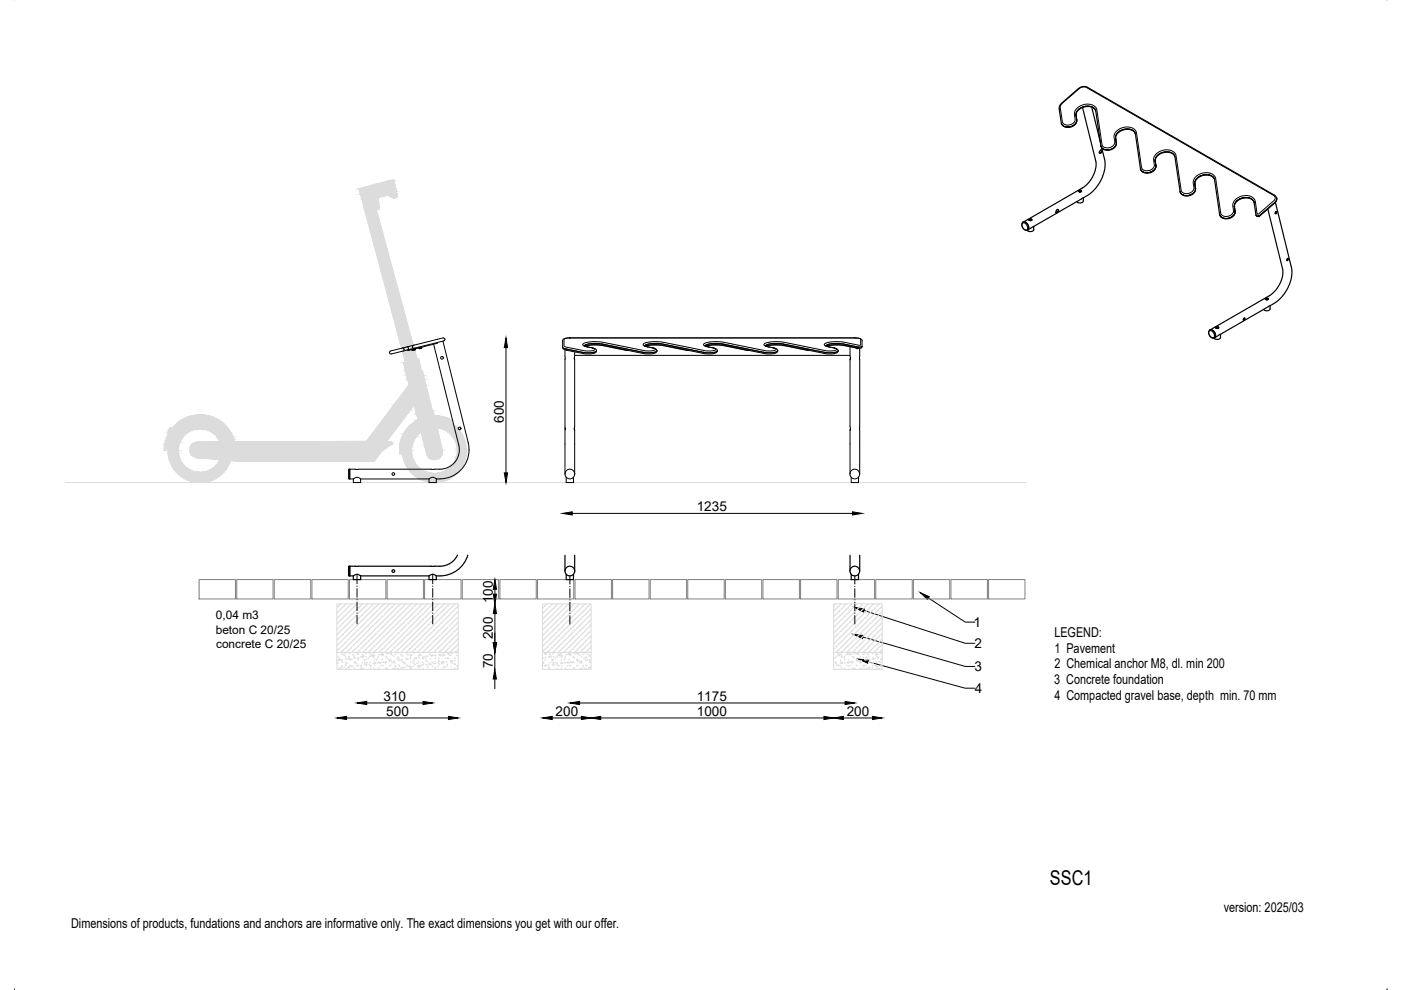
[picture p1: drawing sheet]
<svg xmlns="http://www.w3.org/2000/svg" width="297mm" height="210mm" viewBox="0 0 297 210" stroke-linecap="round" stroke-linejoin="round" font-family="sans-serif">
<defs><g id="words">
<text font-size="4.3" x="222.6" y="187.7">SSC1</text>
<g font-size="2.9">
<text x="106.8" y="89.7" transform="rotate(-90 106.8 89.7)">600</text>
<text x="147.7" y="108.4">1235</text>
<text x="104.5" y="127.9" transform="rotate(-90 104.5 127.9)">100</text>
<text x="104.5" y="135.5" transform="rotate(-90 104.5 135.5)">200</text>
<text x="206.4" y="132.9">1</text>
<text x="206.6" y="137.4">2</text>
<text x="223.5" y="135.1">LEGEND:</text>
<text x="104.5" y="141.7" transform="rotate(-90 104.5 141.7)">70</text>
<text x="206.6" y="142.3">3</text>
<text x="223.5" y="138.4">1 Pavement</text>
<text x="223.5" y="141.7">2 Chemical anchor M8, dl. min 200</text>
<text x="81.3" y="148.6">310</text>
<text x="147.7" y="148.6">1175</text>
<text x="206.7" y="147">4</text>
<text x="223.5" y="145">3 Concrete foundation</text>
<text x="223.5" y="148.3">4 Compacted gravel base, depth min. 70 mm</text>
<text x="81.9" y="151.8">500</text>
<text x="117.8" y="151.8">200</text>
<text x="147.8" y="151.8">1000</text>
<text x="179.5" y="151.8">200</text>
<text x="15.1" y="196.7">Dimensions of products, fundations and anchors are informative only. The exact dimensions you get with our offer.</text>
<text x="259.4" y="193.4">version: 2025/03</text>
</g>
<g font-size="2.5">
<text x="45.8" y="131.3">0,04 m3</text>
<text x="45.7" y="134.3">beton C 20/25</text>
<text x="45.8" y="137.3">concrete C 20/25</text>
</g>
</g></defs>
<!-- layer: OBRYSOVA -->
<g fill="#dcdcdc" stroke="#dcdcdc" stroke-width=".21">
<path d="M80.1 39l.9-.2v.2z"/>
<path d="M80.9 41.2h.5z"/>
<path d="M88.6 76.2h.2z"/>
<path d="M89.4 78.7h.2z"/>
<path d="M88.3 87.8h.5z"/>
<path d="M50.5 97.8h28.7z"/>
<path d="M82.4 38.4l1-.3 .1 .3z"/>
<path d="M83.3 38.4h.2z"/>
<path d="M81.1 39h.1z"/>
<path d="M83.3 40.8h.2z"/>
<path d="M79.6 40.8h.1z"/>
<path d="M79.5 40.9l.1-.1z"/>
<path d="M79.2 41l.2-.1z"/>
<path d="M82.2 41h.2z"/>
<path d="M79.2 41h.1z"/>
<path d="M79 41.2l.1-.1z"/>
<path d="M83.4 41.9h.5z"/>
<path d="M83.6 41.9h.1z"/>
<path d="M91.2 87.1h.5z"/>
<path d="M92.1 88.2h.2z"/>
<path d="M88.5 89.1h.2z"/>
<path d="M42.3 89.2h.3z"/>
<path d="M94.9 89.5h.3z"/>
<path d="M88.9 90.4h.1z"/>
<path d="M46.7 93.7h.4z"/>
<path d="M84.8 96.2h.1z"/>
<path d="M91.7 97.4h.8z"/>
<path d="M46.6 97.5l1.9 .1h-1.9z"/>
<path d="M41.8 102.3h.6z"/>
<path d="M41.8 102.3h1.3z"/>
<path d="M42.1 88h.9z"/>
<path d="M47.4 93.5h2.3l.1 .2z"/>
<path d="M34.8 95.4h.2z"/>
<path d="M36 90.7h.1z"/>
<path d="M36 90.7h.1l-.4 1.1z"/>
<path d="M80.1 39h.9zM80 39h.8z"/>
<path d="M80 39l.5 .2 .3-.2zM79.4 39.2l.6-.2 .5 .2z"/>
<path d="M79.4 39.2l.8 .2 .3-.2zM78.6 39.4l.8-.2 .8 .2z"/>
<path d="M81.2 39.4h.2zM80.9 39.4h.5z"/>
<path d="M80.9 39.4l.7 .1zM80.7 39.5h.9zM80.7 39.5h.9zM80.7 39.5h.9z"/>
<path d="M80.7 39.5l1.1 .2-.2-.2zM80.5 39.7l.2-.2 1.1 .2z"/>
<path d="M78.6 39.4l1.4 .3 .2-.3zM77.5 39.7l1.1-.3 1.4 .3z"/>
<path d="M77.5 39.7l2.5 .1v-.1zM77 39.8l.5-.1 2.5 .1z"/>
<path d="M80.5 39.7l1.4 .1-.1-.1zM80.5 39.7l1.4 .1h-1.5z"/>
<path d="M77 39.8l2.9 .2 .1-.2zM76.3 40l.7-.2 2.9 .2z"/>
<path d="M76.3 40h3.6zM76.1 40h3.8z"/>
<path d="M80.4 39.8l1.6 .3-.1-.3zM80.4 39.8l1.6 .3h-1.7zM80.3 40.1h1.7zM80.3 40.1h1.7z"/>
<path d="M80.3 40.1l1.8 .2-.1-.2zM80.3 40.1l1.8 .2h-1.9z"/>
<path d="M76.1 40l3.7 .3 .1-.3zM76.1 40l3.7 .3h-3.6z"/>
<path d="M76.2 40.3h3.6zM76.2 40.3h3.6z"/>
<path d="M80.2 40.3l1.8 .2 .1-.2zM80.2 40.3l1.8 .2h-1.7z"/>
<path d="M76.2 40.3l3.7 .4-.1-.4zM76.2 40.3l3.7 .4h-3.6z"/>
<path d="M76.3 40.7h3.6zM76.3 40.7h3.4z"/>
<path d="M80.3 40.5l1.6 .3 .1-.3zM80.3 40.5l1.6 .3h-1.5z"/>
<path d="M80.4 40.8l1.4 .1 .1-.1zM80.4 40.8l1.4 .1h-1.3z"/>
<path d="M80.5 40.9l1.1 .2 .2-.2zM80.5 40.9l1.1 .2h-.9z"/>
<path d="M76.3 40.7l2.7 .5 .7-.5zM76.3 40.7l2.7 .5h-2.6z"/>
<path d="M80.7 41.1h.9zM80.7 41.1l.7 .1z"/>
<path d="M80.9 41.2h.3zM81.1 41.2h.1z"/>
<path d="M76.4 41.2h2.6zM76.4 41.2h2.6z"/>
<path d="M76.4 41.2h2.6zM76.4 41.2l2.5 .1z"/>
<path d="M80.3 41.2l.1 .2zM80 41.4l.3-.2 .1 .2z"/>
<path d="M80 41.4l.1 .1 .3-.1zM79.8 41.5l.2-.1 .1 .1z"/>
<path d="M79.8 41.5l.4 .2-.1-.2zM79.5 41.7l.3-.2 .4 .2z"/>
<path d="M79.5 41.7h.7zM79.4 41.8h.7zM79.4 41.8h.7zM79.4 41.8h.7z"/>
<path d="M79.4 41.8l.8 .1zM79.2 41.9h1z"/>
<path d="M76.5 41.3l2.7 .6-.3-.6zM76.5 41.3l2.7 .6h-2.6z"/>
<path d="M79.2 41.9h1zM79.2 41.9h1z"/>
<path d="M76.6 41.9h2.6zM76.6 41.9h2.6z"/>
<path d="M76.6 41.9h3.6zM76.6 41.9h3.6z"/>
<path d="M76.6 41.9h3.6zM76.6 41.9h3.6z"/>
<path d="M76.6 41.9l3.6 .1zM76.6 41.9l3.6 .1z"/>
<path d="M76.7 42l3.5 .1zM76.7 42l3.5 .1z"/>
<path d="M76.7 42.1l3.5 .2v-.2zM76.7 42.1l3.5 .2h-3.5z"/>
<path d="M76.7 42.3l3.7 1.6-.2-1.6zM76.7 42.3l3.7 1.6h-3.2z"/>
<path d="M77.2 43.9h3.2zM77.2 43.9h3.2z"/>
<path d="M77.2 43.9l3.2 .2v-.2zM77.2 43.9l3.2 .2h-3.2z"/>
<path d="M77.2 44.1l3.2 .3v-.3zM77.2 44.1l3.2 .3h-3.1z"/>
<path d="M77.3 44.4h3.1zM77.3 44.4l2.5 .1z"/>
<path d="M77.3 44.5l3.8 4.7-1.3-4.7zM77.3 44.5l3.8 4.7h-2.5z"/>
<path d="M78.6 49.2l9.8 27-7.3-27zM78.6 49.2l9.8 27h-2.6z"/>
<path d="M88.6 76.2h.2zM88.4 76.2h.4z"/>
<path d="M85.8 76.2h2.6zM85.8 76.2h2.6z"/>
<path d="M85.8 76.2l3.1 .6-.1-.6zM85.8 76.2l3.1 .6h-3z"/>
<path d="M85.9 76.8l3 .1zM85.6 76.9h3.3z"/>
<path d="M85.6 76.9l3.8 1.7-.5-1.7zM85.6 76.9l3.8 1.7h-3.5z"/>
<path d="M85.9 78.6l3.5 .1zM85.9 78.6l3.5 .1z"/>
<path d="M86 78.7h3.4zM86 78.7h3.4z"/>
<path d="M86 78.7l3.8 .9-.2-.9zM86 78.7l3.8 .9h-3.6z"/>
<path d="M86.2 79.6h3.6zM86.2 79.6h3.6z"/>
<path d="M86.2 79.6l3.8 .8-.2-.8zM86.2 79.6l3.8 .8h-3.7z"/>
<path d="M86.4 80.4l3.6 .1zM86.4 80.4l3.6 .1z"/>
<path d="M86.5 80.5l3.8 1.1-.3-1.1zM86.5 80.5l3.8 1.1h-3.6z"/>
<path d="M86.7 81.6l4.7 4.3-1.1-4.3zM86.7 81.6l4.7 4.3h-7.9z"/>
<path d="M83.5 85.9l3.5 1 .8-1zM83.5 85.9l3.5 1h-4.3z"/>
<path d="M87.8 85.9l3.8 1.1-.2-1.1zM87.8 85.9l3.8 1.1h-3.5z"/>
<path d="M88.1 87h3.5zM88.1 87l3.4 .1z"/>
<path d="M88.1 87.1l.7 .7 2.7-.7zM88.1 87.1l.7 .7h-.5z"/>
<path d="M88.3 87.8h.2zM88.3 87.8h.2z"/>
<path d="M82.7 86.9l-.7 6.7 5-6.7zM82.7 86.9l-.7 6.7h-4.3z"/>
<path d="M77.7 93.6l4.2 .1 .1-.1zM47.1 93.7l30.6-.1 4.2 .1z"/>
<path d="M47.1 93.7h34.8zM46.7 93.7h35.2zM46.5 93.7h35.4z"/>
<path d="M46.7 93.7h35.2zM81.9 93.7h.8z"/>
<path d="M46.5 93.7h35.4zM46.3 93.7h35.6zM46.3 93.7h35.6zM46.3 93.7h35.6z"/>
<path d="M46.3 93.7h36.6zM45.9 93.7h37z"/>
<path d="M45.9 93.7h37zM45.3 93.7h37.6z"/>
<path d="M45.3 93.7h37.6zM44.9 93.7h38z"/>
<path d="M44.9 93.7h38.1zM44.3 93.7h38.7z"/>
<path d="M44.3 93.7l38.7 .1zM43.3 93.8h39.7z"/>
<path d="M43.3 93.8h39.7zM41.7 93.8h41.3z"/>
<path d="M41.7 93.8h41.4zM41.7 93.8h41.4z"/>
<path d="M41.7 93.8h41.4zM41.5 93.8h41.6z"/>
<path d="M41.5 93.8l41.6 .1zM41.4 93.9h41.7z"/>
<path d="M41.4 93.9h41.7zM41.3 93.9h41.8z"/>
<path d="M41.3 93.9l41.8 .1zM41.1 94h42z"/>
<path d="M41.1 94h42zM40.9 94.1h42.2zM40.9 94.1h42.2zM40.9 94.1h42.2z"/>
<path d="M40.9 94.1h42.2zM40.9 94.1h42.2z"/>
<path d="M40.9 94.1h42.2zM40.9 94.1l42.1 .1z"/>
<path d="M40.8 94.2h42.2zM40.8 94.2h42.2z"/>
<path d="M40.8 94.2h42.2zM40.7 94.2h42.2z"/>
<path d="M40.7 94.2h42.2zM40.7 94.2l42.2 .1z"/>
<path d="M40.6 94.3h42.3zM40.5 94.4h42.2z"/>
<path d="M40.5 94.4l41.3 .6 .9-.6zM40.5 94.4l41.3 .6h-41.6z"/>
<path d="M40.2 95l40.7 .7 .9-.7zM40.2 95l40.7 .7h-40.7zM40.2 95.7h40.7zM40.2 95.7h40.7z"/>
<path d="M40.2 95.7h40.7zM40.2 95.7h40.7z"/>
<path d="M40.2 95.7l40.2 .6 .5-.6zM40.2 95.7l40.2 .6h-39.9z"/>
<path d="M40.5 96.3l39.6 .4 .3-.4zM40.5 96.3l39.6 .4h-39.2z"/>
<path d="M40.9 96.7l39 .3 .2-.3zM40.9 96.7l39 .3h-38.2z"/>
<path d="M41.7 97l38 .3 .2-.3zM41.7 97l38 .3h-34.4z"/>
<path d="M45.3 97.3h34.4zM45.3 97.3l34.3 .1z"/>
<path d="M46.5 97.4l33.1 .1zM46.5 97.4l33.1 .1z"/>
<path d="M46.6 97.5l32.8 .1 .2-.1zM46.6 97.5l32.8 .1h-30.5z"/>
<path d="M48.9 97.6h30.5zM48.9 97.6l30.5 .1z"/>
<path d="M49.7 97.7h29.7zM49.7 97.7l29.5 .1z"/>
<path d="M50.7 97.8h27.1zM50.5 97.8h27.3z"/>
<path d="M82.4 38.4h1.1zM82.2 38.4h1.1z"/>
<path d="M82.2 38.4l-.1 .3 1.2-.3zM81 38.7l1.2-.3-.1 .3z"/>
<path d="M81 38.7l.2 .3 .9-.3zM81 38.7l.2 .3h-.1z"/>
<path d="M83.3 38.4l.3 .6-.1-.6zM81.2 39l2.1-.6 .3 .6z"/>
<path d="M81.1 39h.1zM81.1 39h.1z"/>
<path d="M81.2 39h2.4zM81.2 39h2.4z"/>
<path d="M81.1 39h.1zM81.1 39h.1z"/>
<path d="M81.1 39h.2zM81 39h.3z"/>
<path d="M81.2 39h2.4zM81.2 39h2.4z"/>
<path d="M81 39h.5zM80.9 39h.6z"/>
<path d="M80.9 39h.6zM80.8 39h.7z"/>
<path d="M81.5 39l2.2 .1-.1-.1zM81.5 39l2.2 .1h-1.9z"/>
<path d="M80.8 39l1 .1zM80.5 39.1h1.3z"/>
<path d="M80.5 39.1l1.3 .1zM80.5 39.2h1.3zM80.5 39.2h1.3zM80.5 39.2h1.3z"/>
<path d="M80.5 39.2l1.5 .1zM80.3 39.3h1.7z"/>
<path d="M81.2 39.3h.8zM81.2 39.3h.8z"/>
<path d="M80.3 39.3h.9zM80.3 39.3h.6zM80.3 39.3h.6zM80.3 39.3h.6z"/>
<path d="M81.8 39.1l1.9 .2v-.2zM81.8 39.1l1.9 .2h-1.6z"/>
<path d="M81.4 39.3h.7zM81.4 39.3h.7z"/>
<path d="M82.1 39.3l1.6 .1zM82.1 39.3l1.6 .1z"/>
<path d="M81.5 39.3l.6 .1zM81.5 39.3l.6 .1z"/>
<path d="M80.3 39.3h.6zM80.2 39.4h.5z"/>
<path d="M82.1 39.4h1.6zM82.1 39.4h1.6z"/>
<path d="M81.6 39.4h.5zM81.6 39.4h.5z"/>
<path d="M82.1 39.4h1.6zM82.1 39.4h1.6z"/>
<path d="M81.7 39.4h.4zM81.7 39.4h.4z"/>
<path d="M80.2 39.4h.5zM80.2 39.4h.5z"/>
<path d="M82.1 39.4l1.7 .2-.1-.2zM82.1 39.4l1.7 .2h-1.5z"/>
<path d="M81.7 39.4l.6 .2-.2-.2zM81.7 39.4l.6 .2z"/>
<path d="M80.2 39.4l.2 .2 .3-.2zM80.2 39.4l.2 .2h-.3z"/>
<path d="M81.9 39.6h.4zM81.9 39.6h.4z"/>
<path d="M82.3 39.6h1.5zM82.3 39.6h1.5z"/>
<path d="M81.9 39.6h.4zM81.9 39.6h.4z"/>
<path d="M82.3 39.6l1.5 .1zM82.3 39.6l1.5 .1z"/>
<path d="M81.9 39.6l.4 .1zM81.9 39.6l.4 .1z"/>
<path d="M80.1 39.6h.3zM80.1 39.6l.3 .1z"/>
<path d="M82 39.7l.4 .1-.1-.1zM82 39.7l.4 .1z"/>
<path d="M80 39.7l.3 .1 .1-.1zM80 39.7l.3 .1h-.3z"/>
<path d="M82.3 39.7l1.6 .2-.1-.2zM82.3 39.7l1.6 .2h-1.5z"/>
<path d="M82 39.8l.4 .1zM82 39.8l.4 .1h-.3z"/>
<path d="M82.4 39.9l1.5 .1zM82.4 39.9l1.5 .1z"/>
<path d="M82.1 39.9l.3 .1zM82.1 39.9l.3 .1z"/>
<path d="M80 39.8l.2 .2 .1-.2zM80 39.8l.2 .2h-.3z"/>
<path d="M82.1 40h.4zM82.1 40h.4z"/>
<path d="M79.9 40h.3zM79.9 40h.3z"/>
<path d="M82.4 40l1.6 .3-.1-.3zM82.4 40l1.6 .3h-1.5z"/>
<path d="M82.2 40l.3 .3v-.3zM82.2 40l.3 .3h-.3z"/>
<path d="M82.5 40.3h1.5zM82.5 40.3h1.5z"/>
<path d="M82.2 40.3h.3zM82.2 40.3h.3z"/>
<path d="M79.9 40l.2 .3 .1-.3zM79.9 40l.2 .3h-.3z"/>
<path d="M79.8 40.3h.3zM79.8 40.3h.3z"/>
<path d="M82.2 40.3l.3 .3v-.3zM82.2 40.3l.3 .3h-.3z"/>
<path d="M79.8 40.3l.4 .3-.1-.3zM79.8 40.3l.4 .3h-.3z"/>
<path d="M82.5 40.3l1.6 .3-.1-.3zM82.5 40.3l1.6 .3h-1.6z"/>
<path d="M82.2 40.6h.3zM82.2 40.6h.3z"/>
<path d="M82.5 40.6h1.6zM82.5 40.6h1.6z"/>
<path d="M82.1 40.6h.4zM82.1 40.6h.3z"/>
<path d="M82.4 40.6h1.7zM82.4 40.6l1.5 .1z"/>
<path d="M82.1 40.6h.3zM82.1 40.6l.3 .1z"/>
<path d="M79.9 40.6l.3 .1zM79.9 40.6l.3 .1z"/>
<path d="M82.4 40.7h1.5zM82.4 40.7h1.3z"/>
<path d="M82.1 40.7h.3zM82.1 40.7h.3z"/>
<path d="M82.4 40.7h1.3zM82.4 40.7l1.1 .1z"/>
<path d="M82.1 40.7h.3zM82.1 40.7l.3 .1z"/>
<path d="M79.9 40.7l.3 .1zM79.7 40.8h.5z"/>
<path d="M82.4 40.8h1.1zM82.4 40.8h1z"/>
<path d="M79.7 40.8h.6zM79.7 40.8h.6z"/>
<path d="M79.7 40.8h.6zM79.7 40.8h.6z"/>
<path d="M83.3 40.8h.2zM83.3 40.8h.2z"/>
<path d="M82.4 40.8h1zM82.4 40.8h.9z"/>
<path d="M82.1 40.8h.3zM82.1 40.8h.3z"/>
<path d="M83.3 40.8l.3 .1zM83.1 40.9h.5z"/>
<path d="M82.4 40.8h.9zM82.4 40.8l.7 .1z"/>
<path d="M79.7 40.8l.6 .1zM79.6 40.9h.7z"/>
<path d="M83.1 40.9h.6zM82.9 40.9h.8z"/>
<path d="M82.3 40.9h.8zM82.3 40.9h.6z"/>
<path d="M79.6 40.9h.7zM79.5 40.9h.8z"/>
<path d="M82.3 40.9h.6zM82.3 40.9h.6z"/>
<path d="M82 40.8l.3 .1 .1-.1zM82 40.8l.3 .1h-.3z"/>
<path d="M79.5 40.9h.9zM79.5 40.9h.9z"/>
<path d="M82.9 40.9l1 .1zM82.5 41h1.4z"/>
<path d="M82.3 40.9h.6zM82.3 40.9l.2 .1z"/>
<path d="M82 40.9h.3zM82 40.9l.3 .1z"/>
<path d="M79.5 40.9l.9 .1zM79.3 41h1.1z"/>
<path d="M82.5 41h1.4zM82.5 41h1.4z"/>
<path d="M82.3 41h.2zM82.3 41h.2z"/>
<path d="M81.9 41h.4zM81.9 41h.4z"/>
<path d="M79.3 41h1.1zM79.3 41h1.1z"/>
<path d="M82.5 41h1.4zM82.4 41h1.5z"/>
<path d="M82.3 41h.2zM82.3 41h.1z"/>
<path d="M79.3 41h1.2zM79.3 41h1.2z"/>
<path d="M82.4 41l1.6 .1zM82.2 41.1h1.8z"/>
<path d="M81.9 41h.4zM81.9 41l.3 .1z"/>
<path d="M79.3 41l1.2 .1zM79.2 41.1h1.3z"/>
<path d="M82.2 41.1h1.8zM82.2 41.1h1.8z"/>
<path d="M82.2 41.1h1.8zM82.2 41.1h1.8z"/>
<path d="M81.8 41.1h.4zM81.8 41.1h.4z"/>
<path d="M82.2 41.1l1.9 .1zM82.2 41.1l1.9 .1z"/>
<path d="M81.8 41.1h.4zM81.8 41.1l.4 .1z"/>
<path d="M82.2 41.2h1.9zM82.2 41.2h1.9z"/>
<path d="M81.7 41.2h.5zM81.7 41.2h.4z"/>
<path d="M82.1 41.2h2zM82.1 41.2h2z"/>
<path d="M81.7 41.2h.4zM81.7 41.2h.4z"/>
<path d="M79.2 41.1l1.5 .1zM79 41.2h1.7z"/>
<path d="M79 41.2h1.7zM79 41.2h1.7z"/>
<path d="M82.1 41.2h2zM82.1 41.2h2z"/>
<path d="M81.7 41.2h.4zM81.6 41.2h.5z"/>
<path d="M82.1 41.2h2zM82.1 41.2h2z"/>
<path d="M81.6 41.2h.5zM81.6 41.2h.5z"/>
<path d="M79 41.2h1.3zM79 41.2h1.3z"/>
<path d="M82.1 41.2h2zM82.1 41.2h2z"/>
<path d="M81.6 41.2h.5zM81.6 41.2h.5z"/>
<path d="M82.1 41.2h2zM82.1 41.2h2z"/>
<path d="M81.6 41.2h.5zM81.5 41.2h.6z"/>
<path d="M79 41.2h1.3zM78.9 41.3h1.3z"/>
<path d="M81.5 41.2h.6zM81.4 41.3h.6z"/>
<path d="M80.3 41.2l.6 .1zM80.3 41.2l.6 .1z"/>
<path d="M78.9 41.3h1.3zM78.9 41.3h1.3z"/>
<path d="M82.1 41.2l2 .1zM82.1 41.2l2 .1z"/>
<path d="M78.9 41.3h1.3zM78.9 41.3h1.2z"/>
<path d="M82.2 41.3h1.9zM82.2 41.3h1.9z"/>
<path d="M81.4 41.3h.6zM81.2 41.3h.8z"/>
<path d="M80.4 41.3h.8zM80.4 41.3h.8z"/>
<path d="M82.2 41.3l1.9 .1zM82.2 41.3l1.9 .1z"/>
<path d="M80.4 41.3h1.6zM80.4 41.3l1.5 .1z"/>
<path d="M80.4 41.4h1.5zM80.4 41.4h1.5z"/>
<path d="M82.3 41.4h1.8zM82.3 41.4h1.8z"/>
<path d="M80.4 41.4h1.5zM80.3 41.4h1.6z"/>
<path d="M82.4 41.4l1.7 .1zM82.4 41.4l1.7 .1z"/>
<path d="M80.3 41.4h1.6zM80.1 41.5h1.5z"/>
<path d="M82.6 41.5h1.5zM82.6 41.5h1.5zM82.7 41.5h1.4zM82.7 41.5h1.4z"/>
<path d="M80.1 41.5h1.5zM80.1 41.5l1.4 .1z"/>
<path d="M82.7 41.5h1.4zM82.7 41.5l1.4 .1z"/>
<path d="M82.8 41.6h1.3zM82.8 41.6l1.3 .1z"/>
<path d="M80.1 41.6l.6 .1 .8-.1zM80.1 41.6l.6 .1z"/>
<path d="M83 41.7h1.1zM83 41.7h1.1z"/>
<path d="M83.1 41.7h1zM83.1 41.7l.9 .1z"/>
<path d="M80.2 41.7h.5zM80.2 41.7l.1 .1z"/>
<path d="M83.1 41.8h.9zM83.1 41.8h.9z"/>
<path d="M83.2 41.8h.8zM83.2 41.8h.8z"/>
<path d="M78.9 41.3l.4 .5 .8-.5zM78.9 41.3l.4 .5z"/>
<path d="M83.3 41.8h.7zM83.3 41.8l.6 .1z"/>
<path d="M83.4 41.9h.5zM83.4 41.9h.5zM83.4 41.9h.5z"/>
<path d="M83.4 41.9h.5zM83.4 41.9h.4zM83.5 41.9h.3zM83.5 41.9h.3z"/>
<path d="M83.5 41.9h.3zM83.5 41.9h.2zM83.6 41.9h.1zM83.6 41.9h.1z"/>
<path d="M91.2 87.1l.7 .4-.2-.4zM89.7 87.5l1.5-.4 .7 .4z"/>
<path d="M89.7 87.5l2.2 .3v-.3zM88.8 87.8l.9-.3 2.2 .3z"/>
<path d="M88.8 87.8h3.1zM88.5 87.8h3.4z"/>
<path d="M88.5 87.8l3.5 .1zM88.5 87.8l3.5 .1h-3.5z"/>
<path d="M88.5 87.9l3.5 .3v-.3zM88.5 87.9l3.5 .3h-3.5z"/>
<path d="M92.1 88.2h.3zM92 88.2h.4z"/>
<path d="M88.5 88.2h3.5zM88.5 88.2h3.5z"/>
<path d="M92 88.2h.5zM92 88.2h.5z"/>
<path d="M88.5 88.2h3.5zM88.5 88.2h3.5z"/>
<path d="M92 88.2h.6zM92 88.2h.6z"/>
<path d="M92 88.2h.8zM92 88.2h.8z"/>
<path d="M92 88.2h1zM92 88.2h1z"/>
<path d="M92 88.2h1.1zM92 88.2h1.1z"/>
<path d="M92 88.2l1.3 .1zM92 88.2l1.3 .1z"/>
<path d="M92 88.3h1.5zM92 88.3h1.5z"/>
<path d="M92 88.3h1.6zM92 88.3h1.6z"/>
<path d="M92.1 88.3l1.7 .1zM92.1 88.3l1.7 .1z"/>
<path d="M88.5 88.2l3.6 .2-.1-.2zM88.5 88.2l3.6 .2h-3.6z"/>
<path d="M92.1 88.4h1.8zM92.1 88.4h1.8z"/>
<path d="M92.1 88.4h2zM92.1 88.4h2z"/>
<path d="M92.1 88.4l2.2 .1zM92.1 88.4l2.2 .1z"/>
<path d="M92.1 88.5h2.3zM92.1 88.5h2.3z"/>
<path d="M92.1 88.5l2.5 .1zM92.1 88.5l2.5 .1z"/>
<path d="M92.1 88.6h2.6zM92.1 88.6h2.6z"/>
<path d="M92.1 88.6l2.8 .1zM92.1 88.6l2.8 .1z"/>
<path d="M92.1 88.7l2.9 .1zM92.1 88.7l2.9 .1z"/>
<path d="M92.2 88.8l3 .1zM92.2 88.8l3 .1z"/>
<path d="M92.2 88.9h3.1zM92.2 88.9h3.1z"/>
<path d="M92.2 88.9l3.3 .1zM92.2 88.9l3.3 .1z"/>
<path d="M88.5 88.4l3.7 .6-.1-.6zM88.5 88.4l3.7 .6h-3.5z"/>
<path d="M92.2 89l3.4 .1zM92.2 89l3.4 .1z"/>
<path d="M92.2 89.1h3.5zM92.2 89.1h3.5z"/>
<path d="M92.3 89.1h3.4zM92.3 89.1l3.4 .1z"/>
<path d="M88.7 89l3.6 .2-.1-.2zM88.7 89l3.6 .2h-3.6z"/>
<path d="M92.3 89.2h3.4zM92.3 89.2h3.4z"/>
<path d="M88.7 89.2h3.6zM88.7 89.2h3.6z"/>
<path d="M42.3 89.2l.6 .1zM42.1 89.3h.8z"/>
<path d="M92.3 89.2l3.4 .1zM92.3 89.2l3.4 .1z"/>
<path d="M42.1 89.3h.9zM41.9 89.3h1.1z"/>
<path d="M92.3 89.3h3.4zM92.3 89.3h3.3z"/>
<path d="M88.7 89.2l3.6 .1zM88.7 89.2l3.6 .1z"/>
<path d="M88.5 89.1l.2 .2zM88.2 89.3l.3-.2 .2 .2z"/>
<path d="M88.7 89.3h3.6zM88.7 89.3h3.6z"/>
<path d="M88.2 89.3h.5zM88.2 89.3h.5z"/>
<path d="M88.7 89.3h3.6zM88.7 89.3h3.6z"/>
<path d="M88.2 89.3h.5zM88.2 89.3h.5z"/>
<path d="M41.9 89.3h1.5zM41.6 89.3h1.8z"/>
<path d="M92.3 89.3h3.3zM92.3 89.3h3.2z"/>
<path d="M41.6 89.3h2zM41.3 89.3h2.3z"/>
<path d="M92.3 89.3h3.2zM92.3 89.3l2.9 .1z"/>
<path d="M41.3 89.3l2.5 .1zM41.1 89.4h2.7z"/>
<path d="M92.3 89.4h2.9zM92.3 89.4h2.7z"/>
<path d="M92.3 89.4h2.7zM92.3 89.4l2.6 .1z"/>
<path d="M41.1 89.4l3 .1zM40.8 89.5h3.3z"/>
<path d="M94.9 89.5h.3zM94.9 89.5h.3z"/>
<path d="M92.3 89.5h2.6zM92.3 89.5h2.6z"/>
<path d="M88.7 89.3l3.6 .2v-.2zM88.7 89.3l3.6 .2h-3.5z"/>
<path d="M94.9 89.5h.3zM94.9 89.5h.3z"/>
<path d="M92.3 89.5h2.6zM92.3 89.5h2.6z"/>
<path d="M88.8 89.5h3.5zM88.8 89.5h3.5z"/>
<path d="M92.3 89.5h2.6zM92.3 89.5h2.6z"/>
<path d="M88.8 89.5h3.5zM88.8 89.5h3.5z"/>
<path d="M92.4 89.5h2.5zM92.4 89.5h2.5z"/>
<path d="M92.3 89.5h.2zM92.3 89.5h.2z"/>
<path d="M88.2 89.3l.6 .2-.1-.2zM87.9 89.5l.3-.2 .6 .2z"/>
<path d="M92.5 89.5h2.4zM92.5 89.5h2.3z"/>
<path d="M92.3 89.5h.4zM92.3 89.5h.4z"/>
<path d="M92.7 89.5h2.1zM92.7 89.5h2.1z"/>
<path d="M92.4 89.5h.4zM92.4 89.5h.4z"/>
<path d="M40.8 89.5h3.5zM40.6 89.5h3.7z"/>
<path d="M92.8 89.5h2zM92.8 89.5h2z"/>
<path d="M92.4 89.5h.4zM92.4 89.5h.4z"/>
<path d="M94.9 89.5h.4zM94.7 89.5h.6z"/>
<path d="M92.8 89.5h2zM92.8 89.5h1.9z"/>
<path d="M92.4 89.5h.5zM92.4 89.5h.5z"/>
<path d="M94.7 89.5h.6zM94.7 89.5h.6z"/>
<path d="M92.9 89.5h1.8zM92.9 89.5h1.8z"/>
<path d="M94.7 89.5h.6zM94.7 89.5h.6z"/>
<path d="M93.1 89.5h1.6zM93.1 89.5h1.6z"/>
<path d="M92.4 89.5h.7zM92.4 89.5h.7z"/>
<path d="M93.1 89.5h1.6zM93.1 89.5l1.5 .1z"/>
<path d="M92.4 89.5l.8 .1zM92.4 89.5l.8 .1z"/>
<path d="M93.2 89.6h1.4zM93.2 89.6h1.4z"/>
<path d="M92.4 89.6h.9zM92.4 89.6h.9z"/>
<path d="M87.9 89.5l.9 .1v-.1zM87.7 89.6l.2-.1 .9 .1z"/>
<path d="M93.3 89.6h1.3zM93.3 89.6h1.2z"/>
<path d="M92.4 89.6h1zM92.4 89.6h1z"/>
<path d="M40.6 89.5l4 .1-.3-.1zM40.2 89.6l.4-.1 4 .1z"/>
<path d="M93.4 89.6h1.1zM93.4 89.6h1.1z"/>
<path d="M92.4 89.6h1.1zM92.4 89.6h1.1z"/>
<path d="M40.2 89.6l4.5 .1zM40.1 89.7h4.6z"/>
<path d="M93.5 89.6h1zM93.5 89.6l.9 .1z"/>
<path d="M92.4 89.6l1.2 .1zM92.4 89.6l1.2 .1z"/>
<path d="M93.6 89.7h.8zM93.6 89.7h.7z"/>
<path d="M92.4 89.7h1.3zM92.4 89.7h1.3z"/>
<path d="M94.7 89.5l.9 .2-.3-.2zM94.2 89.7l.5-.2 .9 .2z"/>
<path d="M93.7 89.7h.6zM93.7 89.7h.5z"/>
<path d="M92.4 89.7h1.4zM92.4 89.7h1.4z"/>
<path d="M94.2 89.7h1.5zM94.2 89.7h1.5z"/>
<path d="M93.8 89.7h.4zM93.8 89.7h.4z"/>
<path d="M92.4 89.7h1.5zM92.4 89.7h1.5z"/>
<path d="M94.2 89.7l1.5 .1zM94.1 89.8h1.6z"/>
<path d="M93.9 89.7h.3zM93.9 89.7l.2 .1z"/>
<path d="M94.1 89.8h1.6zM94 89.8h1.7z"/>
<path d="M92.4 89.7l1.6 .1zM92.4 89.7l1.6 .1z"/>
<path d="M87.7 89.6l1.1 .2v-.2zM87.5 89.8l.2-.2 1.1 .2z"/>
<path d="M94 89.8h1.7zM94 89.8h1.7z"/>
<path d="M92.4 89.8h1.6zM92.4 89.8h1.6z"/>
<path d="M40.1 89.7l5 .1-.4-.1zM39.7 89.8l.4-.1 5 .1z"/>
<path d="M39.7 89.8h5.5zM39.7 89.8h5.5z"/>
<path d="M87.5 89.8l1.4 .3-.1-.3zM87.2 90.1l.3-.3 1.4 .3z"/>
<path d="M39.7 89.8l5.9 .3-.4-.3zM39.3 90.1l.4-.3 5.9 .3z"/>
<path d="M39.3 90.1h6.3zM39.3 90.1h6.3z"/>
<path d="M92.4 89.8l3.8 .3-.5-.3zM92.4 89.8l3.8 .3h-3.7z"/>
<path d="M39.3 90.1l6.6 .2-.3-.2zM38.9 90.3l.4-.2 6.6 .2z"/>
<path d="M88.8 89.5l3.7 .8-.2-.8zM88.8 89.5l3.7 .8h-3.5z"/>
<path d="M87.2 90.1l1.8 .2-.1-.2zM86.9 90.3l.3-.2 1.8 .2z"/>
<path d="M92.5 90.1l4 .2-.3-.2zM92.5 90.1l4 .2h-4z"/>
<path d="M89 90.3h3.5zM89 90.3h3.5z"/>
<path d="M86.9 90.3h2.1zM86.9 90.3h2z"/>
<path d="M92.5 90.3l4 .1zM92.5 90.3l4 .1z"/>
<path d="M89 90.3l3.6 .1zM89 90.3l3.6 .1z"/>
<path d="M86.8 90.3h2.1zM86.8 90.3l2.1 .1z"/>
<path d="M92.6 90.4h3.9zM92.6 90.4h3.9z"/>
<path d="M89 90.4h3.6zM89 90.4h3.6z"/>
<path d="M88.9 90.4h.1zM88.9 90.4h.1z"/>
<path d="M86.8 90.4h2.1zM86.8 90.4h2z"/>
<path d="M38.9 90.3l7.1 .1zM38.8 90.4h7.2z"/>
<path d="M92.6 90.4l4.1 .1-.2-.1zM92.6 90.4l4.1 .1h-4.1z"/>
<path d="M89 90.4l3.6 .1v-.1zM89 90.4l3.6 .1h-3.6z"/>
<path d="M92.6 90.5l4.1 .1zM92.6 90.5l4.1 .1z"/>
<path d="M89 90.5l3.6 .1zM89 90.5l3.6 .1z"/>
<path d="M88.8 90.4l.2 .2zM88.6 90.6l.2-.2 .2 .2z"/>
<path d="M86.8 90.4l1.8 .2 .2-.2zM86.8 90.4l1.8 .2h-2z"/>
<path d="M92.6 90.6h4.1zM92.6 90.6h4.1z"/>
<path d="M89 90.6h3.6zM89 90.6h3.6z"/>
<path d="M88.6 90.6h.4zM88.6 90.6h.4z"/>
<path d="M86.6 90.6h2zM86.6 90.6h2z"/>
<path d="M38.8 90.4l7.5 .2-.3-.2zM38.6 90.6l.2-.2 7.5 .2z"/>
<path d="M92.6 90.6h4.2zM92.6 90.6h4.2z"/>
<path d="M89 90.6h3.6zM89 90.6h3.6z"/>
<path d="M88.6 90.6h.5zM88.5 90.6h.6z"/>
<path d="M86.6 90.6h2zM86.6 90.6h1.9z"/>
<path d="M92.6 90.6l4.2 .1zM92.6 90.6l4.2 .1z"/>
<path d="M89.1 90.6l3.5 .1zM89.1 90.6l3.5 .1z"/>
<path d="M88.5 90.6l.6 .1zM88.4 90.7h.7z"/>
<path d="M86.5 90.6h2zM86.5 90.6l1.9 .1z"/>
<path d="M88.4 90.7h.7zM88.4 90.7h.7z"/>
<path d="M86.5 90.7h1.9zM86.5 90.7h1.9z"/>
<path d="M38.6 90.6l7.9 .1-.2-.1zM38.4 90.7l.2-.1 7.9 .1z"/>
<path d="M92.6 90.7l4.3 .1zM92.6 90.7l4.3 .1z"/>
<path d="M88.4 90.7l.7 .1zM88.4 90.7l.7 .1z"/>
<path d="M86.5 90.7h1.9zM86.5 90.7l1.8 .1z"/>
<path d="M88.3 90.8h.8zM88.3 90.8h.8z"/>
<path d="M86.5 90.8h1.8zM86.5 90.8h1.8z"/>
<path d="M93 90.8l4 .1zM93 90.8l4 .1z"/>
<path d="M89.1 90.7l3.6 .2-.1-.2zM89.1 90.7l3.6 .2h-3.6z"/>
<path d="M88.3 90.8l.8 .1zM88.2 90.9h.9z"/>
<path d="M38.4 90.7l8.3 .2-.2-.2zM38.4 90.7l8.3 .2h-8.5z"/>
<path d="M89.1 90.9h3.6zM89.1 90.9h3.6z"/>
<path d="M88.2 90.9h.9zM88.1 90.9h1z"/>
<path d="M38.2 90.9h8.5zM38.2 90.9h8.5z"/>
<path d="M88.1 90.9h1zM88.1 90.9h1z"/>
<path d="M86.5 90.8l1.6 .1 .2-.1zM86.5 90.8l1.6 .1h-1.8z"/>
<path d="M42.4 90.9h4.3zM42.4 90.9h4.3z"/>
<path d="M38.2 90.9h4.2zM38.2 90.9h4.2z"/>
<path d="M42.4 90.9h4.3zM42.4 90.9h4.3z"/>
<path d="M89.1 90.9h3.6zM89.1 90.9h3.6z"/>
<path d="M88.1 90.9h1zM88.1 90.9h1z"/>
<path d="M38.2 90.9h4.2zM38.2 90.9h3.8z"/>
<path d="M89.1 90.9h3.6zM89.1 90.9h3.6z"/>
<path d="M88.1 90.9h1zM88.1 90.9h1z"/>
<path d="M93.5 90.9h3.6zM93.5 90.9h3.6z"/>
<path d="M89.1 90.9h3.6zM89.1 90.9h3.6z"/>
<path d="M88.1 90.9h1zM88.1 90.9h1z"/>
<path d="M89.1 90.9l3.6 .1zM89.1 90.9l3.6 .1z"/>
<path d="M88.1 90.9l1 .1zM88.1 90.9l1 .1z"/>
<path d="M86.3 90.9h1.8zM86.3 90.9l1.8 .1z"/>
<path d="M88.1 91h1zM88.1 91h1z"/>
<path d="M86.3 91h1.8zM86.3 91h1.7z"/>
<path d="M42.9 90.9l3.9 .1zM42.9 90.9l3.9 .1z"/>
<path d="M89.1 91h3.6zM89.1 91h3.6z"/>
<path d="M88 91h1.1zM88 91h1.1z"/>
<path d="M38.1 90.9h3.9zM38.1 90.9l3.4 .1z"/>
<path d="M93.8 90.9l3.4 .1zM93.8 90.9l3.4 .1z"/>
<path d="M89.1 91h3.6zM89.1 91h3.6z"/>
<path d="M88 91h1.1zM88 91h1.1z"/>
<path d="M89.1 91h3.6zM89.1 91h3.6z"/>
<path d="M88 91h1.1zM88 91h1.1z"/>
<path d="M86.3 91h1.7zM86.2 91h1.8z"/>
<path d="M89.1 91l3.6 .1zM89.1 91l3.6 .1z"/>
<path d="M88 91l1.2 .1zM87.9 91.1h1.3z"/>
<path d="M38.1 91h3.4zM38 91.1h3.1z"/>
<path d="M43.3 91l3.6 .1zM43.3 91l3.6 .1z"/>
<path d="M89.2 91.1h3.5zM89.2 91.1h3.5z"/>
<path d="M87.9 91.1h1.3zM87.9 91.1h1.3z"/>
<path d="M38 91.1h3.1zM38 91.1h3.1z"/>
<path d="M93.9 91l3.4 .2-.1-.2zM93.9 91l3.4 .2h-3z"/>
<path d="M89.2 91.1l3.6 .1zM89.2 91.1l3.6 .1z"/>
<path d="M87.9 91.1l1.3 .1zM87.9 91.1l1.3 .1h-1.4z"/>
<path d="M89.2 91.2h3.6zM89.2 91.2h3.6z"/>
<path d="M87.8 91.2h1.4zM87.8 91.2h1.4z"/>
<path d="M43.7 91.1l3.3 .1zM43.7 91.1l3.3 .1z"/>
<path d="M38 91.1l2.7 .1 .4-.1zM38 91.1l2.7 .1h-2.9z"/>
<path d="M89.2 91.2h3.6zM89.2 91.2h3.6z"/>
<path d="M87.8 91.2h1.4zM87.8 91.2h1.4z"/>
<path d="M44 91.2h3zM44 91.2h3z"/>
<path d="M89.2 91.2h3.6zM89.2 91.2h3.6z"/>
<path d="M87.8 91.2h1.4zM87.8 91.2h1.4z"/>
<path d="M86.2 91l1.6 .2 .2-.2zM86.2 91l1.6 .2h-1.7z"/>
<path d="M89.2 91.2l3.6 .1zM89.2 91.2l3.6 .1z"/>
<path d="M87.8 91.2l1.4 .1zM87.8 91.2l1.4 .1z"/>
<path d="M86.1 91.2h1.7zM86.1 91.2l1.6 .1z"/>
<path d="M44.1 91.2l3.1 .2-.2-.2zM44.1 91.2l3.1 .2h-2.7z"/>
<path d="M89.2 91.3l3.6 .1zM89.2 91.3l3.6 .1z"/>
<path d="M87.7 91.3l1.5 .1zM87.6 91.4h1.6z"/>
<path d="M37.8 91.2l2.5 .2 .4-.2zM37.8 91.2l2.5 .2h-2.6z"/>
<path d="M94.3 91.2l3.2 .2-.2-.2zM94.3 91.2l3.2 .2h-2.8z"/>
<path d="M89.2 91.4h3.6zM89.2 91.4h3.6z"/>
<path d="M87.6 91.4h1.6zM87.6 91.4h1.6z"/>
<path d="M94.7 91.4h2.8zM94.7 91.4h2.8z"/>
<path d="M89.2 91.4h3.6zM89.2 91.4h3.6z"/>
<path d="M87.6 91.4h1.6zM87.6 91.4h1.6z"/>
<path d="M86 91.3h1.7zM86 91.3l1.6 .1h-1.7z"/>
<path d="M89.2 91.4l3.6 .1zM89.2 91.4l3.6 .1z"/>
<path d="M87.6 91.4l1.7 .1zM87.6 91.4l1.7 .1z"/>
<path d="M85.9 91.4h1.7zM85.9 91.4l1.6 .1z"/>
<path d="M37.7 91.4h2.6zM37.7 91.4l2.5 .1h-2.6z"/>
<path d="M87.5 91.5h1.8zM87.5 91.5h1.8z"/>
<path d="M85.9 91.5h1.6zM85.9 91.5h1.6z"/>
<path d="M89.3 91.5h3.5zM89.3 91.5h3.5z"/>
<path d="M87.5 91.5h1.8zM87.5 91.5h1.8z"/>
<path d="M44.5 91.4l2.8 .1-.1-.1zM44.5 91.4l2.8 .1h-2.6z"/>
<path d="M89.3 91.5l3.6 .1zM89.3 91.5l3.6 .1z"/>
<path d="M87.5 91.5l1.8 .1zM87.5 91.5l1.8 .1z"/>
<path d="M44.7 91.5l2.6 .1zM44.7 91.5l2.6 .1z"/>
<path d="M37.6 91.5l2.4 .1 .2-.1zM37.6 91.5l2.4 .1h-2.5z"/>
<path d="M87.4 91.6h1.9zM87.4 91.6h1.8z"/>
<path d="M85.9 91.5l1.5 .1 .1-.1zM85.9 91.5l1.5 .1h-1.6z"/>
<path d="M94.7 91.4l3 .2-.2-.2zM94.7 91.4l3 .2h-2.7z"/>
<path d="M87.4 91.6h1.8zM87.4 91.6h1.8z"/>
<path d="M85.8 91.6h1.6zM85.8 91.6h1.6z"/>
<path d="M87.4 91.6h1.8zM87.4 91.6h1.8z"/>
<path d="M85.8 91.6h1.6zM85.8 91.6h1.6z"/>
<path d="M87.4 91.6h1.8zM87.4 91.6l1.6 .2h-1.7z"/>
<path d="M85.8 91.6h1.6zM85.8 91.6l1.5 .2h-1.6z"/>
<path d="M89.3 91.6l3.6 .2v-.2zM89.3 91.6l3.6 .2h-3.5z"/>
<path d="M87.3 91.8h1.7zM87.3 91.8h1.7z"/>
<path d="M85.7 91.8h1.6zM85.7 91.8h1.5z"/>
<path d="M87.2 91.8h1.8zM87.2 91.8h1.7z"/>
<path d="M85.7 91.8h1.5zM85.7 91.8h1.5z"/>
<path d="M44.9 91.6l2.6 .2-.2-.2zM44.9 91.6l2.6 .2h-2.3z"/>
<path d="M37.5 91.6l2.1 .2 .4-.2zM37.5 91.6l2.1 .2h-2.3z"/>
<path d="M45.2 91.8l2.4 .1zM45.2 91.8l2.4 .1z"/>
<path d="M37.3 91.8h2.3zM37.3 91.8l2.2 .1z"/>
<path d="M95 91.6l2.9 .3-.2-.3zM95 91.6l2.9 .3h-2.5z"/>
<path d="M87.2 91.8h1.7zM87.2 91.8l1.6 .1z"/>
<path d="M85.7 91.8h1.5zM85.7 91.8l1.5 .1z"/>
<path d="M95.4 91.9h2.5zM95.4 91.9h2.5z"/>
<path d="M87.2 91.9h1.6zM87.2 91.9h1.6z"/>
<path d="M85.6 91.9h1.6zM85.6 91.9h1.6z"/>
<path d="M87.2 91.9h1.6zM87.2 91.9l1.6 .1z"/>
<path d="M85.6 91.9h1.6zM85.6 91.9l1.5 .1z"/>
<path d="M87.1 92h1.7zM87.1 92h1.6z"/>
<path d="M85.6 92h1.5zM85.6 92h1.5z"/>
<path d="M87.1 92h1.6zM87.1 92h1.6z"/>
<path d="M85.6 92h1.5zM85.6 92h1.5z"/>
<path d="M89.4 91.8l3.6 .2-.1-.2zM89.4 91.8l3.6 .2h-3.6z"/>
<path d="M87.1 92h1.6zM87.1 92h1.6z"/>
<path d="M85.6 92h1.5zM85.6 92h1.5z"/>
<path d="M45.3 91.9l2.4 .2-.1-.2zM45.3 91.9l2.4 .2h-2.2z"/>
<path d="M37.3 91.9l2 .2 .2-.2zM37.3 91.9l2 .2h-2.1z"/>
<path d="M89.4 92l3.6 .2v-.2zM89.4 92l3.6 .2h-3.6z"/>
<path d="M95.4 91.9l2.6 .3-.1-.3zM95.4 91.9l2.6 .3h-2.3z"/>
<path d="M87.1 92l1.4 .2 .2-.2zM87.1 92l1.4 .2h-1.6z"/>
<path d="M45.5 92.1l2.3 .2-.1-.2zM45.5 92.1l2.3 .2h-2.1z"/>
<path d="M86.9 92.2h1.6zM86.9 92.2l1.6 .1z"/>
<path d="M85.6 92l1.3 .3 .2-.3zM85.6 92l1.3 .3h-1.5z"/>
<path d="M37.2 92.1l1.9 .3 .2-.3zM37.2 92.1l1.9 .3h-2.1z"/>
<path d="M85.4 92.3h1.5zM85.4 92.3l1.5 .1z"/>
<path d="M45.7 92.3l2.1 .1v-.1zM45.7 92.3l2.1 .1h-2z"/>
<path d="M37 92.4h2.1zM37 92.4h2z"/>
<path d="M95.7 92.2l2.5 .3-.2-.3zM95.7 92.2l2.5 .3h-2.3z"/>
<path d="M95.9 92.5l2.3 .1zM95.9 92.5l2.3 .1z"/>
<path d="M86.9 92.3l1.3 .3 .3-.3zM86.9 92.3l1.3 .3h-1.5z"/>
<path d="M86.7 92.6h1.5zM86.7 92.6h1.5z"/>
<path d="M85.4 92.4l1.3 .2 .2-.2zM85.4 92.4l1.3 .2h-1.4z"/>
<path d="M45.8 92.4l2.1 .3-.1-.3zM45.8 92.4l2.1 .3h-1.9z"/>
<path d="M46 92.7h1.9zM46 92.7h1.9z"/>
<path d="M37 92.4l1.7 .3 .3-.3zM37 92.4l1.7 .3h-1.9z"/>
<path d="M86.7 92.6l1.4 .2 .1-.2zM86.7 92.6l1.4 .2h-1.5z"/>
<path d="M85.3 92.6l1.3 .2 .1-.2zM85.3 92.6l1.3 .2h-1.4z"/>
<path d="M86.6 92.8h1.5zM86.6 92.8h1.5z"/>
<path d="M85.2 92.8h1.4zM85.2 92.8h1.4z"/>
<path d="M36.8 92.7h1.9zM36.8 92.7l1.9 .1h-2z"/>
<path d="M89.4 92.2l3.8 .7-.2-.7zM89.4 92.2l3.8 .7h-3.6z"/>
<path d="M86.6 92.8h1.5zM86.6 92.8l1.4 .1z"/>
<path d="M85.2 92.8h1.4zM85.2 92.8l1.4 .1z"/>
<path d="M96 92.6l2.4 .3-.2-.3zM96 92.6l2.4 .3h-2.2z"/>
<path d="M86.6 92.9h1.4zM86.6 92.9h1.4z"/>
<path d="M89.6 92.9l3.6 .1zM89.6 92.9l3.6 .1z"/>
<path d="M96.2 92.9l2.2 .1zM96.2 92.9l2.2 .1z"/>
<path d="M46.1 92.7l1.7 .4 .1-.4zM46.1 92.7l1.7 .4h-1.5z"/>
<path d="M36.7 92.8l1.8 .3 .2-.3zM36.7 92.8l1.8 .3h-1.9z"/>
<path d="M86.5 92.9l1.4 .2 .1-.2zM86.5 92.9l1.4 .2h-1.4z"/>
<path d="M85.2 92.9l1.3 .2 .1-.2zM85.2 92.9l1.3 .2h-1.4z"/>
<path d="M46.3 93.1h1.5zM46.3 93.1h1.5z"/>
<path d="M86.5 93.1h1.4zM86.5 93.1l1.3 .1z"/>
<path d="M85.1 93.1h1.4zM85.1 93.1l1.4 .1z"/>
<path d="M86.5 93.2h1.3zM86.5 93.2h1.3z"/>
<path d="M85.1 93.2h1.4zM85.1 93.2h1.3z"/>
<path d="M89.6 93l3.7 .3-.1-.3zM89.6 93l3.7 .3h-3.6z"/>
<path d="M86.4 93.2h1.4zM86.4 93.2l1.4 .1z"/>
<path d="M85.1 93.2h1.3zM85.1 93.2l1.3 .1z"/>
<path d="M96.3 93l2.2 .3-.1-.3zM96.3 93l2.2 .3h-2.1z"/>
<path d="M86.4 93.3h1.4zM86.4 93.3h1.4z"/>
<path d="M85 93.3h1.4zM85 93.3h1.4z"/>
<path d="M86.4 93.3h1.4zM86.4 93.3h1.4z"/>
<path d="M85 93.3h1.4zM85 93.3h1.4z"/>
<path d="M89.7 93.3l3.6 .1zM89.7 93.3l3.6 .1z"/>
<path d="M86.4 93.3h1.4zM86.4 93.3l1.3 .1z"/>
<path d="M85 93.3h1.4zM85 93.3l1.4 .1z"/>
<path d="M36.6 93.1l1.7 .3 .2-.3zM36.6 93.1l1.7 .3h-1.8z"/>
<path d="M46.3 93.1l1.2 .3 .3-.3zM46.3 93.1l1.2 .3h-.9z"/>
<path d="M36.5 93.4h1.8zM36.5 93.4h1.8z"/>
<path d="M46.6 93.4h.9zM46.6 93.4l.8 .1z"/>
<path d="M89.7 93.4l3.7 .1-.1-.1zM89.7 93.4l3.7 .1h-3.6z"/>
<path d="M86.4 93.4l1.3 .1v-.1zM86.4 93.4l1.3 .1h-1.4z"/>
<path d="M85 93.4l1.3 .1 .1-.1zM85 93.4l1.3 .1h-1.4z"/>
<path d="M84.9 93.5l1.4 .1zM84.9 93.5l1.4 .1z"/>
<path d="M96.4 93.3l2.2 .3-.1-.3zM96.4 93.3l2.2 .3h-2z"/>
<path d="M86.3 93.5l1.3 .2 .1-.2zM86.3 93.5l1.3 .2h-1.3z"/>
<path d="M84.9 93.6l1.4 .1v-.1zM84.9 93.6l1.4 .1h-1.4z"/>
<path d="M46.6 93.5l.5 .2 .3-.2zM46.6 93.5l.5 .2h-.4z"/>
<path d="M86.3 93.7h1.3zM86.3 93.7h1.3z"/>
<path d="M84.9 93.7h1.4zM84.9 93.7h1.4z"/>
<path d="M96.6 93.6l2 .1v-.1zM96.6 93.6l2 .1h-2z"/>
<path d="M86.3 93.7h1.3zM86.3 93.7h1.3z"/>
<path d="M84.9 93.7h1.4zM84.9 93.7h1.4z"/>
<path d="M86.3 93.7h1.3zM86.3 93.7h1.3z"/>
<path d="M84.9 93.7h1.4zM84.9 93.7h1.4z"/>
<path d="M36.5 93.4l1.6 .4 .2-.4zM36.5 93.4l1.6 .4h-1.7z"/>
<path d="M89.8 93.5l3.6 .3v-.3zM89.8 93.5l3.6 .3h-3.5z"/>
<path d="M86.3 93.7l1.2 .2 .1-.2zM86.3 93.7l1.2 .2h-1.3z"/>
<path d="M84.9 93.7l1.3 .2 .1-.2zM84.9 93.7l1.3 .2h-1.3z"/>
<path d="M86.2 93.9h1.3zM86.2 93.9l1.3 .1z"/>
<path d="M84.9 93.9h1.3zM84.9 93.9l1.3 .1z"/>
<path d="M36.4 93.8l1.7 .2v-.2zM36.4 93.8l1.7 .2h-1.8z"/>
<path d="M86.2 94h1.3zM86.2 94h1.3z"/>
<path d="M84.8 94h1.4zM84.8 94h1.4z"/>
<path d="M96.6 93.7l2.1 .5-.1-.5zM96.6 93.7l2.1 .5h-1.9z"/>
<path d="M86.2 94l1.2 .2 .1-.2zM86.2 94l1.2 .2h-1.2z"/>
<path d="M84.8 94l1.4 .2v-.2zM84.8 94l1.4 .2h-1.4z"/>
<path d="M86.2 94.2h1.2zM86.2 94.2h1.2z"/>
<path d="M84.8 94.2h1.4zM84.8 94.2h1.4z"/>
<path d="M86.2 94.2h1.2zM86.2 94.2h1.2z"/>
<path d="M84.8 94.2h1.4zM84.8 94.2h1.3z"/>
<path d="M36.3 94l1.7 .2 .1-.2zM36.3 94l1.7 .2h-1.8z"/>
<path d="M86.1 94.2h1.3zM86.1 94.2h1.3z"/>
<path d="M84.8 94.2h1.3zM84.8 94.2h1.3z"/>
<path d="M96.8 94.2h2zM96.8 94.2h2z"/>
<path d="M86.1 94.2h1.3zM86.1 94.2h1.3z"/>
<path d="M84.8 94.2h1.3zM84.8 94.2h1.3z"/>
<path d="M89.9 93.8l3.6 .5-.1-.5zM89.9 93.8l3.6 .5h-3.5z"/>
<path d="M86.1 94.2h1.3zM86.1 94.2l1.3 .1z"/>
<path d="M84.8 94.2h1.3zM84.8 94.2l1.3 .1z"/>
<path d="M90 94.3l3.5 .1zM90 94.3l3.5 .1z"/>
<path d="M84.8 94.3h1.3zM84.8 94.3l1.3 .1h-1.3z"/>
<path d="M86.1 94.3l1.2 .2 .1-.2zM86.1 94.3l1.2 .2h-1.2z"/>
<path d="M84.8 94.4l1.3 .1zM84.8 94.4l1.3 .1z"/>
<path d="M36.2 94.2l1.7 .3 .1-.3zM36.2 94.2l1.7 .3h-1.8z"/>
<path d="M96.8 94.2l2 .4v-.4zM96.8 94.2l2 .4h-1.9z"/>
<path d="M86.1 94.5h1.2zM86.1 94.5l1.2 .1z"/>
<path d="M84.8 94.5h1.3zM84.8 94.5l1.3 .1z"/>
<path d="M86.1 94.6h1.2zM86.1 94.6h1.2z"/>
<path d="M84.8 94.6h1.3zM84.8 94.6h1.3z"/>
<path d="M90 94.4l3.6 .2-.1-.2zM90 94.4l3.6 .2h-3.5zM90.1 94.6h3.5zM90.1 94.6h3.5z"/>
<path d="M86.1 94.6h1.2zM86.1 94.6h1.2z"/>
<path d="M84.8 94.6h1.3zM84.8 94.6h1.3z"/>
<path d="M86.1 94.6l1.2 .1zM86.1 94.6l1.2 .1z"/>
<path d="M84.8 94.6l1.3 .1zM84.8 94.6l1.3 .1z"/>
<path d="M36.1 94.5l1.8 .2v-.2zM35.9 94.7l.2-.2 1.8 .2z"/>
<path d="M35.9 94.7l2 .1v-.1zM35.7 94.8l.2-.1 2 .1z"/>
<path d="M86.1 94.7l1.2 .2v-.2zM86.1 94.7l1.2 .2h-1.2z"/>
<path d="M84.8 94.7l1.3 .2v-.2zM84.8 94.7l1.3 .2h-1.4z"/>
<path d="M96.9 94.6l2 .3-.1-.3zM96.9 94.6l2 .3h-2z"/>
<path d="M86.1 94.9h1.2zM86 94.9h1.3z"/>
<path d="M84.7 94.9h1.3zM84.7 94.9h1.4z"/>
<path d="M86 94.9h1.3zM86 94.9h1.3z"/>
<path d="M84.7 94.9h1.3zM84.7 94.9h1.3z"/>
<path d="M35.7 94.8h2.2zM35.7 94.8l2.1 .1z"/>
<path d="M96.9 94.9l2 .2v-.2zM96.9 94.9l2 .2h-1.9z"/>
<path d="M86 94.9l1.3 .2v-.2zM86 94.9l1.3 .2h-1.3z"/>
<path d="M84.7 94.9l1.3 .2v-.2zM84.7 94.9l1.3 .2h-1.3z"/>
<path d="M86 95.1h1.3zM86 95.1h1.3z"/>
<path d="M84.7 95.1h1.3zM84.7 95.1h1.3z"/>
<path d="M35.7 94.9l2.1 .2v-.2zM35.7 94.9l2.1 .2h-2.1z"/>
<path d="M86 95.1h1.3zM86 95.1h1.3z"/>
<path d="M84.7 95.1h1.3zM84.7 95.1h1.3z"/>
<path d="M86 95.1l1.3 .1zM86 95.1l1.3 .1z"/>
<path d="M84.7 95.1h1.3zM84.7 95.1l1.3 .1z"/>
<path d="M84.7 95.2l1.3 .1v-.1zM84.7 95.2l1.3 .1h-1.3z"/>
<path d="M84.7 95.3h1.3zM84.7 95.3l1.3 .1z"/>
<path d="M84.7 95.4h1.3zM84.7 95.4h1.3z"/>
<path d="M84.7 95.4h1.3zM84.7 95.4h1.2z"/>
<path d="M90.1 94.6l3.7 .9-.2-.9zM90.1 94.6l3.7 .9h-3.5z"/>
<path d="M84.7 95.4l1.2 .1zM84.7 95.4l1.2 .1z"/>
<path d="M86 95.2l1.2 .3 .1-.3zM86 95.2l1.2 .3h-1.3z"/>
<path d="M84.7 95.5h1.2zM84.7 95.5h1.2z"/>
<path d="M97 95.1l1.9 .4v-.4zM97 95.1l1.9 .4h-1.9z"/>
<path d="M85.9 95.5h1.3zM85.9 95.5h1.3z"/>
<path d="M84.7 95.5h1.2zM84.7 95.5h1.2z"/>
<path d="M85.9 95.5h1.3zM85.9 95.5h1.3z"/>
<path d="M84.7 95.5h1.2zM84.7 95.5h1.2z"/>
<path d="M35.7 95.1l2.1 .4v-.4zM35.7 95.1l2.1 .4h-2.2z"/>
<path d="M97 95.5h1.9zM97 95.5h1.9z"/>
<path d="M35.6 95.5h2.2zM35.6 95.5h2.2z"/>
<path d="M85.9 95.5h1.3zM85.9 95.5h1.3z"/>
<path d="M84.7 95.5h1.2zM84.7 95.5h1.2z"/>
<path d="M85.9 95.5l1.3 .1zM85.9 95.5l1.3 .1z"/>
<path d="M84.7 95.5l1.2 .1zM84.7 95.5l1.2 .1z"/>
<path d="M85.9 95.6h1.3zM85.9 95.6h1.3z"/>
<path d="M84.7 95.6h1.2zM84.7 95.6h1.2z"/>
<path d="M84.7 95.6h1.2zM84.7 95.6h1.2z"/>
<path d="M90.3 95.5l3.5 .1v-.1zM90.3 95.5l3.5 .1h-3.5z"/>
<path d="M84.7 95.6h1.2zM84.7 95.6h1.1z"/>
<path d="M84.7 95.6h1.1zM84.7 95.6l1.1 .1z"/>
<path d="M84.7 95.7h1.1zM84.7 95.7h1z"/>
<path d="M84.7 95.7h1zM84.7 95.7l1 .1z"/>
<path d="M84.7 95.8h1zM84.7 95.8h.9z"/>
<path d="M84.7 95.8h.9zM84.7 95.8h.9z"/>
<path d="M85.9 95.6l1.4 .2-.1-.2zM85.6 95.8l.3-.2 1.4 .2z"/>
<path d="M84.7 95.8h.9zM84.7 95.8h.9z"/>
<path d="M85.6 95.8l1.7 .1zM85.5 95.9h1.8z"/>
<path d="M84.7 95.8h.9zM84.7 95.8l.8 .1z"/>
<path d="M84.7 95.9h.8zM84.7 95.9h.7z"/>
<path d="M85.5 95.9h1.8zM85.3 95.9h2z"/>
<path d="M84.7 95.9h.7zM84.7 95.9h.6z"/>
<path d="M84.7 95.9h.6zM84.7 95.9h.6z"/>
<path d="M90.3 95.6l3.5 .3v-.3zM90.3 95.6l3.5 .3h-3.4z"/>
<path d="M84.7 95.9h.6zM84.7 95.9l.5 .1z"/>
<path d="M84.7 96h.5zM84.7 96h.5z"/>
<path d="M35.6 95.5l2.2 .5v-.5zM35.6 95.5l2.2 .5h-2.1z"/>
<path d="M84.7 96h.5zM84.7 96h.5z"/>
<path d="M97 95.5l1.9 .5v-.5zM97 95.5l1.9 .5h-1.9z"/>
<path d="M85.3 95.9l2 .1zM85.3 95.9l2 .1z"/>
<path d="M84.7 96h.5zM84.7 96h.4z"/>
<path d="M84.7 96h.4zM84.7 96l.4 .1z"/>
<path d="M84.8 96.1h.3zM84.8 96.1h.3z"/>
<path d="M84.8 96.1h.3zM84.8 96.1h.3z"/>
<path d="M84.8 96.1h.3zM84.8 96.1l.2 .1z"/>
<path d="M84.8 96.2h.1zM84.8 96.2h.1z"/>
<path d="M97 96l1.9 .2v-.2zM97 96l1.9 .2h-2z"/>
<path d="M84.8 96.2h.1zM84.8 96.2h.1z"/>
<path d="M35.7 96l2.1 .2v-.2zM35.7 96l2.1 .2h-2.1z"/>
<path d="M84.8 96.2h.1zM84.8 96.2h.1z"/>
<path d="M85.3 96l2 .2v-.2zM85.3 96l2 .2h-1.9z"/>
<path d="M90.4 95.9l3.4 .3v-.3zM90.4 95.9l3.4 .3h-3.3z"/>
<path d="M35.7 96.2l2.2 .2-.1-.2zM35.7 96.2l2.2 .2h-2.2z"/>
<path d="M90.5 96.2l3.2 .2 .1-.2zM90.5 96.2l3.2 .2h-3.2z"/>
<path d="M96.9 96.2l1.9 .2 .1-.2zM96.9 96.2l1.9 .2h-1.9z"/>
<path d="M85.4 96.2l1.9 .2v-.2zM85.4 96.2l1.9 .2h-1.9z"/>
<path d="M90.5 96.4h3.2zM90.5 96.4l3.1 .1z"/>
<path d="M90.6 96.5l2.9 .2 .1-.2zM90.6 96.5l2.9 .2h-2.8z"/>
<path d="M90.7 96.7h2.8zM90.7 96.7h2.8z"/>
<path d="M96.9 96.4l1.9 .4v-.4zM96.9 96.4l1.9 .4h-2z"/>
<path d="M35.7 96.4l2.3 .4-.1-.4zM35.7 96.4l2.3 .4h-2.2z"/>
<path d="M85.4 96.4l2 .4-.1-.4zM85.4 96.4l2 .4h-2z"/>
<path d="M35.8 96.8h2.2zM35.8 96.8h2.2z"/>
<path d="M96.8 96.8h2zM96.8 96.8l1.9 .1z"/>
<path d="M85.4 96.8l2 .1zM85.4 96.8l2 .1z"/>
<path d="M90.7 96.7l2.6 .2 .2-.2zM90.7 96.7l2.6 .2h-2.4z"/>
<path d="M90.9 96.9h2.4zM90.9 96.9l2.4 .1z"/>
<path d="M90.9 97l2.2 .1 .2-.1zM90.9 97l2.2 .1h-2z"/>
<path d="M91.1 97.1h2zM91.1 97.1l2 .1z"/>
<path d="M35.8 96.8l2.3 .4-.1-.4zM35.8 96.8l2.3 .4h-2.3z"/>
<path d="M91.2 97.2h1.9zM91.2 97.2l1.6 .1z"/>
<path d="M91.4 97.3h1.4zM91.4 97.3h1.4z"/>
<path d="M85.5 96.9l2.1 .4-.2-.4zM85.5 96.9l2.1 .4h-2z"/>
<path d="M96.8 96.9l1.8 .4 .1-.4zM96.8 96.9l1.8 .4h-2z"/>
<path d="M91.4 97.3h1.4zM91.4 97.3l1.2 .1z"/>
<path d="M91.6 97.4h1zM91.6 97.4h.9z"/>
<path d="M96.6 97.3h2zM96.6 97.3l2 .1h-2z"/>
<path d="M35.8 97.2l2.4 .2-.1-.2zM35.8 97.2l2.4 .2h-2.3z"/>
<path d="M85.6 97.3l2 .1v-.1zM85.6 97.3l2 .1h-2z"/>
<path d="M91.7 97.4h.6zM91.9 97.4h.4z"/>
<path d="M35.9 97.4l2.4 .2-.1-.2zM35.9 97.4l2.4 .2h-2.3z"/>
<path d="M46.6 97.6h2.3zM46.5 97.6h2.4z"/>
<path d="M85.6 97.4l2.2 .3-.2-.3zM85.6 97.4l2.2 .3h-2.1z"/>
<path d="M96.6 97.4l1.9 .3 .1-.3zM96.6 97.4l1.9 .3h-2.1z"/>
<path d="M46.5 97.6l2.2 .4 .2-.4zM46.5 97.6l2.2 .4h-2.4z"/>
<path d="M36 97.6l2.5 .4-.2-.4zM36 97.6l2.5 .4h-2.4z"/>
<path d="M96.4 97.7l2 .3 .1-.3zM96.4 97.7l2 .3h-2.1z"/>
<path d="M46.3 98h2.4zM46.3 98h2.4z"/>
<path d="M36.1 98h2.4zM36.1 98h2.4z"/>
<path d="M85.7 97.7l2.2 .3-.1-.3zM85.7 97.7l2.2 .3h-2.1z"/>
<path d="M96.3 98h2.1zM96.3 98l2.1 .1z"/>
<path d="M85.8 98l2.2 .1zM85.8 98l2.2 .1z"/>
<path d="M46.3 98l2.3 .3 .1-.3zM46.3 98l2.3 .3h-2.5z"/>
<path d="M36.1 98l2.6 .3-.2-.3zM36.1 98l2.6 .3h-2.5z"/>
<path d="M96.2 98.1l2 .4 .2-.4zM96.2 98.1l2 .4h-2.2z"/>
<path d="M85.8 98.1l2.4 .4-.2-.4zM85.8 98.1l2.4 .4h-2.2z"/>
<path d="M96 98.5h2.2zM96 98.5l2.2 .1h-2.3z"/>
<path d="M46.1 98.3l2.4 .3 .1-.3zM46.1 98.3l2.4 .3h-2.6z"/>
<path d="M36.2 98.3l2.8 .3-.3-.3zM36.2 98.3l2.8 .3h-2.6z"/>
<path d="M86 98.5l2.3 .1zM86 98.5l2.3 .1z"/>
<path d="M45.9 98.6h2.6zM45.9 98.6l2.5 .1z"/>
<path d="M36.4 98.6l2.6 .1zM36.4 98.6l2.6 .1z"/>
<path d="M95.9 98.6l2.1 .2 .2-.2zM95.9 98.6l2.1 .2h-2.3z"/>
<path d="M86 98.6l2.5 .2-.2-.2zM86 98.6l2.5 .2h-2.3z"/>
<path d="M45.8 98.7l2.5 .2 .1-.2zM45.5 98.9l.3-.2 2.5 .2z"/>
<path d="M36.4 98.7l2.9 .2-.3-.2zM36.4 98.7l2.9 .2h-2.7z"/>
<path d="M95.7 98.8l2.2 .3 .1-.3zM95.4 99.1l.3-.3 2.2 .3z"/>
<path d="M86.2 98.8l2.6 .3-.3-.3zM86.2 98.8l2.6 .3h-2.5z"/>
<path d="M95.4 99.1h2.5zM95.4 99.1h2.5z"/>
<path d="M45.5 98.9l2.7 .2 .1-.2zM45.3 99.1l.2-.2 2.7 .2z"/>
<path d="M36.6 98.9l2.9 .2-.2-.2zM36.6 98.9l2.9 .2h-2.8z"/>
<path d="M86.3 99.1h2.5zM86.3 99.1h2.5z"/>
<path d="M45.3 99.1h2.9zM45.2 99.2h2.9z"/>
<path d="M36.7 99.1l2.9 .1zM36.7 99.1l2.9 .1z"/>
<path d="M86.3 99.1l2.9 .3-.4-.3zM86.3 99.1l2.9 .3h-2.7z"/>
<path d="M95.4 99.1l2.3 .3 .2-.3zM95 99.4l.4-.3 2.3 .3z"/>
<path d="M45.2 99.2l2.7 .3 .2-.3zM44.9 99.5l.3-.3 2.7 .3z"/>
<path d="M36.7 99.2l3.3 .3-.4-.3zM36.7 99.2l3.3 .3h-3.1z"/>
<path d="M95 99.4l2.5 .2 .2-.2zM94.7 99.6l.3-.2 2.5 .2z"/>
<path d="M44.9 99.5l2.9 .1 .1-.1zM44.5 99.6l.4-.1 2.9 .1z"/>
<path d="M36.9 99.5l3.4 .1-.3-.1zM36.9 99.5l3.4 .1h-3.3z"/>
<path d="M86.5 99.4l3 .2-.3-.2zM86.5 99.4l3 .2h-2.8z"/>
<path d="M94.7 99.6h2.8zM94.7 99.6h2.8z"/>
<path d="M86.7 99.6h2.8zM86.7 99.6h2.8z"/>
<path d="M44.5 99.6h3.3zM44.5 99.6l3.3 .1z"/>
<path d="M37 99.6l3.3 .1zM37 99.6l3.3 .1z"/>
<path d="M44.5 99.7l3.2 .1 .1-.1zM44.1 99.8l.4-.1 3.2 .1z"/>
<path d="M37 99.7l3.7 .1-.4-.1zM37 99.7l3.7 .1h-3.5z"/>
<path d="M94.7 99.6l2.6 .3 .2-.3zM94.3 99.9l.4-.3 2.6 .3z"/>
<path d="M86.7 99.6l3.2 .3-.4-.3zM86.7 99.6l3.2 .3h-3z"/>
<path d="M37.2 99.8l3.9 .2-.4-.2zM37.2 99.8l3.9 .2h-3.8z"/>
<path d="M44.1 99.8l3.4 .2 .2-.2zM43.7 100l.4-.2 3.4 .2z"/>
<path d="M86.9 99.9l3.4 .1-.4-.1zM86.9 99.9l3.4 .1h-3.3z"/>
<path d="M94.3 99.9l2.9 .1 .1-.1zM93.9 100l.4-.1 2.9 .1z"/>
<path d="M43.7 100h3.8zM43.3 100.1h4.1z"/>
<path d="M37.3 100l4.2 .1zM37.3 100l4.2 .1z"/>
<path d="M93.9 100h3.3zM93.8 100.1h3.3z"/>
<path d="M43.3 100.1h4.1zM43.1 100.1h4.3z"/>
<path d="M37.4 100.1h4.3zM37.4 100.1h4.3z"/>
<path d="M87 100l3.5 .1zM87 100l3.5 .1z"/>
<path d="M37.4 100.1h4.6zM37.4 100.1h4.6z"/>
<path d="M43.1 100.1h4.3zM42.9 100.1h4.5z"/>
<path d="M42.9 100.1h4.5zM42.4 100.2h5z"/>
<path d="M37.4 100.1l5 .1zM37.4 100.1l5 .1z"/>
<path d="M93.8 100.1h3.3zM93.5 100.2h3.5z"/>
<path d="M87.1 100.1l3.6 .1zM87.1 100.1l3.6 .1z"/>
<path d="M87.2 100.2l4 .1zM87.2 100.2l4 .1z"/>
<path d="M93.5 100.2h3.5zM93 100.3h3.9z"/>
<path d="M93 100.3h3.9zM92.6 100.4h4.2z"/>
<path d="M87.3 100.3l4.3 .1zM87.3 100.3l4.3 .1z"/>
<path d="M92.6 100.4h4.2zM92.1 100.4h4.7z"/>
<path d="M87.4 100.4h4.7zM87.4 100.4h4.7z"/>
<path d="M87.4 100.4l9.3 .1 .1-.1zM87.4 100.4l9.3 .1h-9.2z"/>
<path d="M37.5 100.2l9.5 .3 .4-.3zM37.5 100.2l9.5 .3h-9.2z"/>
<path d="M87.5 100.5h9.2zM87.5 100.5h9.2z"/>
<path d="M87.5 100.5l8.7 .4 .5-.4zM87.5 100.5l8.7 .4h-8.2z"/>
<path d="M37.8 100.5l8.7 .4 .5-.4zM37.8 100.5l8.7 .4h-8.2z"/>
<path d="M88 100.9h8.2zM88 100.9h8.2z"/>
<path d="M88 100.9l7.7 .4 .5-.4zM88 100.9l7.7 .4h-7.2z"/>
<path d="M38.3 100.9l7.7 .4 .5-.4zM38.3 100.9l7.7 .4h-7.2z"/>
<path d="M88.5 101.3h7.2zM88.5 101.3h7.2z"/>
<path d="M88.5 101.3l6.7 .3 .5-.3zM88.5 101.3l6.7 .3h-6.2z"/>
<path d="M38.8 101.3l6.7 .3 .5-.3zM38.8 101.3l6.7 .3h-6.1z"/>
<path d="M89 101.6h6.2zM89 101.6h6.2z"/>
<path d="M89 101.6l5.6 .2 .6-.2zM89 101.6l5.6 .2h-5z"/>
<path d="M39.4 101.6l5.5 .2 .6-.2zM39.4 101.6l5.5 .2h-5z"/>
<path d="M89.6 101.8h5zM89.6 101.8h5z"/>
<path d="M89.6 101.8l4.4 .2 .6-.2zM89.6 101.8l4.4 .2h-3.8z"/>
<path d="M39.9 101.8l4.4 .2 .6-.2zM39.9 101.8l4.4 .2h-3.8zM40.5 102h3.8zM40.5 102h3.8z"/>
<path d="M90.2 102h3.8zM90.2 102h3.8z"/>
<path d="M90.2 102l3.2 .2 .6-.2zM90.2 102l3.2 .2h-2.6z"/>
<path d="M40.5 102l3.2 .2 .6-.2zM40.5 102l3.2 .2h-2.6z"/>
<path d="M90.8 102.2h2.6zM90.8 102.2h2.6z"/>
<path d="M90.8 102.2h2.6zM90.8 102.2l2 .1z"/>
<path d="M41.1 102.2h2.6zM41.1 102.2l2 .1z"/>
<path d="M91.4 102.3h1.4zM91.4 102.3h1.3zM91.4 102.3h1.3z"/>
<path d="M42.1 88h1zM41.7 88h1.4z"/>
<path d="M41.7 88h1.9zM41.4 88h2.2z"/>
<path d="M41.4 88l2.4 .1zM41.1 88.1h2.7z"/>
<path d="M41.1 88.1l3 .1zM40.8 88.2h3.3z"/>
<path d="M40.8 88.2h3.6zM40.4 88.2h4z"/>
<path d="M40.4 88.2l4.3 .1zM40.2 88.3h4.5z"/>
<path d="M40.2 88.3l4.8 .1-.3-.1zM39.8 88.4l.4-.1 4.8 .1z"/>
<path d="M39.8 88.4l5.8 .3-.6-.3zM39.2 88.7l.6-.3 5.8 .3z"/>
<path d="M39.2 88.7l6.8 .2-.4-.2zM38.8 88.9l.4-.2 6.8 .2z"/>
<path d="M38.8 88.9l7.4 .1zM38.7 89h7.5z"/>
<path d="M38.7 89h7.5zM38.6 89h7.6z"/>
<path d="M38.6 89l8 .2-.4-.2zM38.2 89.2l.4-.2 8 .2z"/>
<path d="M42.4 89.2l4.2 .1zM42.4 89.2l4.2 .1z"/>
<path d="M38.2 89.2h4.2zM38.2 89.2l3.9 .1z"/>
<path d="M42.9 89.3h3.8zM42.9 89.3h3.8z"/>
<path d="M38.2 89.3h3.9zM38.2 89.3h3.7z"/>
<path d="M42.9 89.3h3.8zM42.9 89.3h3.8z"/>
<path d="M38.2 89.3h3.7zM38.1 89.3h3.2z"/>
<path d="M38.1 89.3h3.2zM38.1 89.3l3.1 .1z"/>
<path d="M43.4 89.3l3.4 .1zM43.4 89.3l3.4 .1z"/>
<path d="M38.1 89.4h3.1zM37.9 89.5h2.9z"/>
<path d="M43.8 89.4l3.2 .1-.2-.1zM43.8 89.4l3.2 .1h-2.7z"/>
<path d="M44.3 89.5l2.8 .1zM44.3 89.5l2.8 .1z"/>
<path d="M37.9 89.5l2.3 .1 .6-.1zM37.7 89.6l.2-.1 2.3 .1z"/>
<path d="M44.5 89.6l2.7 .1zM44.5 89.6l2.7 .1z"/>
<path d="M37.7 89.6h2.5zM37.6 89.7h2.3z"/>
<path d="M37.6 89.7h2.3zM37.6 89.7l2.1 .1h-2.2z"/>
<path d="M44.7 89.7l2.7 .1-.2-.1zM44.7 89.7l2.7 .1h-2.2z"/>
<path d="M45.2 89.8l2.3 .1zM45.2 89.8l2.3 .1z"/>
<path d="M45.3 89.9l2.4 .2-.2-.2zM45.3 89.9l2.4 .2h-2.1z"/>
<path d="M37.5 89.8l1.8 .3 .4-.3zM37.2 90.1l.3-.3 1.8 .3z"/>
<path d="M37.2 90.1h2.1zM37.1 90.2h2z"/>
<path d="M45.6 90.1l2.3 .2-.2-.2zM45.6 90.1l2.3 .2h-2zM45.9 90.3h2zM45.9 90.3h2z"/>
<path d="M37.1 90.2l1.7 .2 .3-.2zM37.1 90.2l1.7 .2h-1.9z"/>
<path d="M45.9 90.3l2.2 .3-.2-.3zM45.9 90.3l2.2 .3h-1.8z"/>
<path d="M36.9 90.4l1.6 .2 .3-.2zM36.9 90.4l1.6 .2h-1.8z"/>
<path d="M36.7 90.6h1.8zM36.6 90.7h1.8z"/>
<path d="M36.6 90.7h1.8zM36.5 90.7h1.9z"/>
<path d="M36.5 90.7h1.9zM36.1 90.7h2.3z"/>
<path d="M36.1 90.7h2.3zM36.1 90.7h2.3z"/>
<path d="M36.1 90.7h2.3zM36.1 90.7h2.3z"/>
<path d="M46.3 90.6l2 .1-.2-.1zM46.3 90.6l2 .1h-1.8z"/>
<path d="M46.5 90.7l1.9 .2-.1-.2zM46.5 90.7l1.9 .2h-1.7z"/>
<path d="M36.1 90.7l1.9 .4 .4-.4zM36.1 90.7l1.9 .4h-2z"/>
<path d="M46.7 90.9l1.9 .3-.2-.3zM46.7 90.9l1.9 .3h-1.6z"/>
<path d="M47 91.2h1.6zM47 91.2h1.6z"/>
<path d="M36 91.1l1.6 .4 .4-.4zM36 91.1l1.6 .4h-1.8z"/>
<path d="M47 91.2l1.8 .3-.2-.3zM47 91.2l1.8 .3h-1.5z"/>
<path d="M47.3 91.5l1.6 .1zM47.3 91.5l1.6 .1z"/>
<path d="M35.8 91.5l1.5 .4 .3-.4zM35.8 91.5l1.5 .4h-1.6z"/>
<path d="M47.4 91.6l1.7 .3-.2-.3zM47.4 91.6l1.7 .3h-1.5z"/>
<path d="M35.7 91.9h1.6zM35.7 91.9h1.6zM35.7 91.9h1.6zM35.7 91.9h1.6z"/>
<path d="M35.7 91.9h1.6zM35.7 91.9l1.5 .1z"/>
<path d="M35.7 92h1.5zM35.7 92h1.5z"/>
<path d="M47.6 91.9l1.6 .2-.1-.2zM47.6 91.9l1.6 .2h-1.5z"/>
<path d="M47.7 92.1l1.5 .2v-.2zM47.7 92.1l1.5 .2h-1.4z"/>
<path d="M35.7 92l1.3 .3 .2-.3zM35.7 92l1.3 .3h-1.4z"/>
<path d="M35.6 92.3h1.4zM35.6 92.3l1.4 .1z"/>
<path d="M47.8 92.3l1.6 .3-.2-.3zM47.8 92.3l1.6 .3h-1.5z"/>
<path d="M47.9 92.6l1.5 .1zM47.9 92.6l1.5 .1z"/>
<path d="M35.6 92.4l1.1 .4 .3-.4zM35.6 92.4l1.1 .4h-1.3z"/>
<path d="M35.4 92.8h1.3zM35.4 92.8l1.3 .1z"/>
<path d="M47.9 92.7l1.7 .4-.2-.4zM47.9 92.7l1.7 .4h-1.8z"/>
<path d="M47.8 93.1h1.8zM47.8 93.1h1.8z"/>
<path d="M35.3 92.9l1.2 .5 .2-.5zM35.3 92.9l1.2 .5h-1.3z"/>
<path d="M47.8 93.1l1.9 .4-.1-.4zM47.4 93.5l.4-.4 1.9 .4z"/>
<path d="M35.2 93.4l1.3 .1v-.1zM35.2 93.4l1.3 .1h-1.4z"/>
<path d="M47.1 93.7h2.7l-2.4-.2zM47.1 93.7h2.7z"/>
<path d="M35.1 93.5l1.2 .5 .2-.5zM35.1 93.5l1.2 .5h-1.3z"/>
<path d="M35 94l1.2 .2 .1-.2zM35 94l1.2 .2h-1.2z"/>
<path d="M35 94.2l1.1 .3 .1-.3zM35 94.2l1.1 .3h-1.2z"/>
<path d="M34.9 94.5l.8 .3 .4-.3zM34.9 94.5l.8 .3h-.8z"/>
<path d="M34.9 94.8h.8zM34.9 94.8h.8z"/>
<path d="M34.9 94.8l.4 .2 .4-.2zM34.9 94.8l.4 .2h-.4z"/>
<path d="M34.9 95l.2 .2 .2-.2zM34.9 95l.2 .2h-.3z"/>
<path d="M34.8 95.2l.2 .2 .1-.2zM34.8 95.2l.2 .2h-.2z"/>
<path d="M34.8 95.4l.2 .1zM34.8 95.5h.2z"/>
<path d="M36 90.7l-.4 1.1h.1zM35.6 91.8l.1 .1z"/>
<circle cx="88.6" cy="76.1" r=".06"/>
<circle cx="80.4" cy="43.8" r=".06"/>
<circle cx="80.2" cy="41.9" r=".06"/>
<circle cx="83.5" cy="41.9" r=".06"/>
<circle cx="83.4" cy="41.9" r=".06"/>
<circle cx="83.9" cy="41" r=".06"/>
<circle cx="50.7" cy="97.8" r=".06"/>
<circle cx="79.2" cy="41.9" r=".06"/>
<circle cx="90.3" cy="95.4" r=".06"/>
<circle cx="93.6" cy="94.6" r=".06"/>
<circle cx="83.5" cy="38.4" r=".06"/>
<circle cx="46" cy="88.9" r=".06"/>
<circle cx="78.9" cy="41.3" r=".06"/>
<circle cx="80.5" cy="39.2" r=".06"/>
<circle cx="86.9" cy="87.1" r=".06"/>
</g>
<g fill="none" stroke="#dcdcdc" stroke-width=".21">
<path d="M81 39v-.2l-4.9 1.2 9.8 36.8-.3 .1 1.1 4.7-9 12-30.6 .1M81.1 39a1.33 1.33 0 0 0-1.2 1.7l-.9 .5M81.1 39h.1M81.2 39a1.32 1.32 0 0 1 1.3 1.1 1.32 1.32 0 0 1-1 1.5l-1.2 .2-.2-.3 .3-.1-.1-.2-1.1 .7-.3-.6 .1-.1M81.2 39l2.3-.6 .6 2.2-1.9 .5M83.5 38.4l-.1-.3-2.4 .6 .1 .3M79 41.2h.1M80.2 41.7l.2 2.7-.6 .1 8.6 31.7 .4-.1 .6 2.6h.2l2 8.3-.1 .1M83.4 40.8a.71 .71 0 0 1 .7 .9l-.5 .2-1.5-.7M35.7 94.8a6.8 6.8 0 0 0 5.3 7.4 6.8 6.8 0 0 0 7.9-4.6M35.7 91.9v.1a6.6 6.6 0 0 0-.8 3.5l.4-.5 .4-.2M36.1 90.7h.4a7.8 7.8 0 0 1 9.5-1.8 7.6 7.6 0 0 1 3.8 4.8"/>
<path d="M36.1 90.7h-.1l-.4 1.1 .1 .1M36.1 90.7h.1M36.1 90.7l-.4 1.2M46.6 97.5l2.3 .1M46.7 93.7a4.6 4.6 0 0 0-7.1-1.8 4.6 4.6 0 0 0-.1 7.2 4.6 4.6 0 0 0 7.1-1.6M47.1 93.7l.3-.2a.98 .98 0 0 0 .2-1.6 6.3 6.3 0 0 0-6.3-2.5 6.3 6.3 0 0 0-5 4.6l-.2 .5-.4 .3M47.1 93.7l-5.4 .1a1.64 1.64 0 0 0-1.5 1.6 1.64 1.64 0 0 0 1.5 1.6l4.9 .5M88.5 87.8l.2 1.2M88.7 89a7.1 7.1 0 0 0-3.9 7.2h.1a1.66 1.66 0 0 0 1.2-2 5.9 5.9 0 0 1 2.9-3.9M88.7 89l.3 1.3M89 90.3l.3 1.3M91.5 87.1l-3.2 .8-.5-2-5.9 7.8h1l.2 .2-.1 .3a10.6 10.6 0 0 0-3.8 3.6h-28.5l-1.8-.2"/>
<path d="M91.5 87.1h.1M91.5 87.1h.2l.3 1.1M92 88.2l1.8 .2 1.9 .7-.7 .3a2.62 2.62 0 0 1-2.1 .1h-.6M92 88.2l.3 1.3M92.3 89.5l.3 1.2M92.6 90.7a4.9 4.9 0 0 1 4 6.7 4.9 4.9 0 0 1-7.5 1.9 4.9 4.9 0 0 1 .2-7.7M92.6 90.7l1 3.9a2 2 0 0 1-.3 2.4 1.71 1.71 0 0 1-2.8-.6l-1.2-4.8M95 89.4a6.8 6.8 0 0 1 .9 11.8 6.8 6.8 0 0 1-10.6-5.3"/>
<circle cx="81.2" cy="40.3" r="1.03"/>
<circle cx="81.2" cy="40.3" r=".9"/>
</g>
<path d="M3 209.9h.1M294.1 209.9h.1" fill="none" stroke="#000" stroke-width=".25"/>
<!-- layer: KOTY -->
<g fill="none" stroke="#000" stroke-width=".21">
<path d="M107.3 73.7v26.6M121.3 108.9h59.4M104.9 134.2v2.1M104.9 138.3v3.6M104.9 124.9v1.1M104.9 130.1v6.2M183 135.1l21.6 6.2h2.1M183.2 129.4l21.4 7h2.1M196.8 126.8l7.8 5.1h2.1M73.5 152.2h21.6M77.8 149h11.9M104.9 144v2"/>
<path d="M117.1 152.2h6.2M122.9 149h56.3M127.4 152.2h47.3M178.8 152.2h6.2M184.1 140.3l20.5 5.6h2.1"/>
</g>
<g fill="#000" stroke="#000" stroke-width=".21">
<path d="M107.3 71.6l.3 2.1h-.7zM106.9 100.3h.7l-.3 2zM119.3 108.9l2-.4v.7zM180.7 108.5l2.1 .4-2.1 .3zM104.6 136.3h.6l-.3 2zM104.9 128l.4 2.1h-.7zM104.6 136.3h.7l-.4 2zM104.9 122.9l.4 2h-.7zM104.6 126h.7l-.4 2zM181 134.5l2.1 .2-.2 .7zM181.2 128.8l2.1 .3-.2 .7zM195.1 125.7l1.9 .8-.4 .6z"/>
<path d="M71.4 152.2l2.1-.3v.7zM75.7 149l2.1-.3v.7zM89.7 148.7l2 .3-2 .4zM95.1 151.9l2 .3-2 .4zM104.9 141.9l.3 2.1h-.6zM115 152.2l2.1-.3v.7zM120.8 149l2.1-.3v.7zM123.3 151.9l2 .3-2 .4zM125.3 152.2l2.1-.3v.7zM174.7 151.9l2 .3-2 .4zM176.7 152.2l2.1-.3v.7zM179.2 148.7l2 .3-2 .4z"/>
<path d="M182.1 139.8l2 .2-.1 .6zM185 151.9l2 .3-2 .4z"/>
</g>
<!-- layer: SRAFY -->
<g fill="#dcdcdc" stroke="#dcdcdc" stroke-width=".21">
<circle cx="71.6" cy="139.3" r=".06"/>
<circle cx="72.5" cy="138.6" r=".06"/>
<circle cx="71.7" cy="140.5" r=".06"/>
<circle cx="72.5" cy="139.9" r=".06"/>
<circle cx="73.3" cy="139.3" r=".06"/>
<circle cx="74.2" cy="138.6" r=".06"/>
<circle cx="71.7" cy="141.8" r=".06"/>
<circle cx="72.6" cy="141.2" r=".06"/>
<circle cx="73.3" cy="140.6" r=".06"/>
<circle cx="74.2" cy="139.9" r=".06"/>
<circle cx="75.1" cy="139.2" r=".06"/>
<circle cx="75.9" cy="138.6" r=".06"/>
<circle cx="73.4" cy="141.8" r=".06"/>
<circle cx="74.3" cy="141.1" r=".06"/>
<circle cx="75.1" cy="140.5" r=".06"/>
<circle cx="75.9" cy="139.9" r=".06"/>
<circle cx="76.8" cy="139.2" r=".06"/>
<circle cx="77.6" cy="138.6" r=".06"/>
<circle cx="75.1" cy="141.7" r=".06"/>
<circle cx="76" cy="141.2" r=".06"/>
<circle cx="76.8" cy="140.5" r=".06"/>
<circle cx="77.7" cy="139.8" r=".06"/>
<circle cx="78.4" cy="139.2" r=".06"/>
<circle cx="79.3" cy="138.5" r=".06"/>
<circle cx="76.9" cy="141.7" r=".06"/>
<circle cx="77.7" cy="141.1" r=".06"/>
<circle cx="78.5" cy="140.5" r=".06"/>
<circle cx="79.4" cy="139.8" r=".06"/>
<circle cx="80.2" cy="139.2" r=".06"/>
<circle cx="81" cy="138.5" r=".06"/>
<circle cx="78.5" cy="141.7" r=".06"/>
<circle cx="79.4" cy="141.1" r=".06"/>
<circle cx="80.2" cy="140.4" r=".06"/>
<circle cx="81.1" cy="139.8" r=".06"/>
<circle cx="81.9" cy="139.1" r=".06"/>
<circle cx="82.8" cy="138.5" r=".06"/>
<circle cx="80.3" cy="141.7" r=".06"/>
<circle cx="81.1" cy="141.1" r=".06"/>
<circle cx="82" cy="140.4" r=".06"/>
<circle cx="82.8" cy="139.8" r=".06"/>
<circle cx="83.6" cy="139.1" r=".06"/>
<circle cx="84.5" cy="138.5" r=".06"/>
<circle cx="82" cy="141.7" r=".06"/>
<circle cx="82.9" cy="141" r=".06"/>
<circle cx="83.6" cy="140.4" r=".06"/>
<circle cx="84.5" cy="139.7" r=".06"/>
<circle cx="85.4" cy="139.1" r=".06"/>
<circle cx="86.2" cy="138.5" r=".06"/>
<circle cx="83.7" cy="141.7" r=".06"/>
<circle cx="84.6" cy="141" r=".06"/>
<circle cx="85.4" cy="140.3" r=".06"/>
<circle cx="86.2" cy="139.7" r=".06"/>
<circle cx="87.1" cy="139.1" r=".06"/>
<circle cx="87.9" cy="138.4" r=".06"/>
<circle cx="85.4" cy="141.6" r=".06"/>
<circle cx="86.2" cy="141" r=".06"/>
<circle cx="87.1" cy="140.3" r=".06"/>
<circle cx="88" cy="139.7" r=".06"/>
<circle cx="88.7" cy="139.1" r=".06"/>
<circle cx="89.6" cy="138.4" r=".06"/>
<circle cx="87.1" cy="141.6" r=".06"/>
<circle cx="88" cy="140.9" r=".06"/>
<circle cx="88.8" cy="140.3" r=".06"/>
<circle cx="89.7" cy="139.6" r=".06"/>
<circle cx="90.5" cy="139" r=".06"/>
<circle cx="91.3" cy="138.4" r=".06"/>
<circle cx="88.8" cy="141.6" r=".06"/>
<circle cx="89.7" cy="140.9" r=".06"/>
<circle cx="90.6" cy="140.3" r=".06"/>
<circle cx="91.3" cy="139.6" r=".06"/>
<circle cx="92.2" cy="139" r=".06"/>
<circle cx="93.1" cy="138.3" r=".06"/>
<circle cx="90.6" cy="141.5" r=".06"/>
<circle cx="91.4" cy="140.9" r=".06"/>
<circle cx="92.2" cy="140.2" r=".06"/>
<circle cx="93.1" cy="139.6" r=".06"/>
<circle cx="93.9" cy="139" r=".06"/>
<circle cx="94.8" cy="138.3" r=".06"/>
<circle cx="92.3" cy="141.5" r=".06"/>
<circle cx="93.1" cy="140.9" r=".06"/>
<circle cx="93.9" cy="140.2" r=".06"/>
<circle cx="94.8" cy="139.6" r=".06"/>
<circle cx="95.7" cy="138.9" r=".06"/>
<circle cx="96.4" cy="138.3" r=".06"/>
<circle cx="94" cy="141.5" r=".06"/>
<circle cx="94.9" cy="140.8" r=".06"/>
<circle cx="95.7" cy="140.2" r=".06"/>
<circle cx="96.5" cy="139.6" r=".06"/>
<circle cx="95.7" cy="141.4" r=".06"/>
<circle cx="96.5" cy="140.8" r=".06"/>
<circle cx="71.5" cy="140" r=".06"/>
<circle cx="71.8" cy="140" r=".06"/>
<circle cx="72.4" cy="139.9" r=".06"/>
<circle cx="73.3" cy="139.8" r=".06"/>
<circle cx="73.6" cy="139.7" r=".06"/>
<circle cx="74.1" cy="139.6" r=".06"/>
<circle cx="75" cy="139.5" r=".06"/>
<circle cx="75.4" cy="139.5" r=".06"/>
<circle cx="75.9" cy="139.4" r=".06"/>
<circle cx="76.8" cy="139.3" r=".06"/>
<circle cx="77.1" cy="139.3" r=".06"/>
<circle cx="77.6" cy="139.2" r=".06"/>
<circle cx="78.5" cy="139.1" r=".06"/>
<circle cx="78.9" cy="139" r=".06"/>
<circle cx="79.4" cy="139" r=".06"/>
<circle cx="80.3" cy="138.8" r=".06"/>
<circle cx="80.6" cy="138.8" r=".06"/>
<circle cx="81.2" cy="138.7" r=".06"/>
<circle cx="82" cy="138.6" r=".06"/>
<circle cx="82.4" cy="138.6" r=".06"/>
<circle cx="82.9" cy="138.5" r=".06"/>
<circle cx="83.8" cy="138.4" r=".06"/>
<circle cx="84.1" cy="138.3" r=".06"/>
<circle cx="72.1" cy="141.6" r=".06"/>
<circle cx="72.4" cy="141.6" r=".06"/>
<circle cx="73" cy="141.5" r=".06"/>
<circle cx="73.9" cy="141.4" r=".06"/>
<circle cx="74.2" cy="141.3" r=".06"/>
<circle cx="74.7" cy="141.3" r=".06"/>
<circle cx="75.6" cy="141.2" r=".06"/>
<circle cx="76" cy="141.1" r=".06"/>
<circle cx="76.5" cy="141" r=".06"/>
<circle cx="77.4" cy="140.9" r=".06"/>
<circle cx="77.7" cy="140.9" r=".06"/>
<circle cx="78.2" cy="140.8" r=".06"/>
<circle cx="79.1" cy="140.7" r=".06"/>
<circle cx="79.5" cy="140.6" r=".06"/>
<circle cx="80" cy="140.6" r=".06"/>
<circle cx="80.9" cy="140.5" r=".06"/>
<circle cx="81.2" cy="140.4" r=".06"/>
<circle cx="81.8" cy="140.3" r=".06"/>
<circle cx="82.6" cy="140.2" r=".06"/>
<circle cx="83" cy="140.2" r=".06"/>
<circle cx="83.5" cy="140.1" r=".06"/>
<circle cx="84.4" cy="140" r=".06"/>
<circle cx="84.8" cy="139.9" r=".06"/>
<circle cx="85.3" cy="139.9" r=".06"/>
<circle cx="86.2" cy="139.8" r=".06"/>
<circle cx="86.5" cy="139.7" r=".06"/>
<circle cx="87" cy="139.6" r=".06"/>
<circle cx="87.9" cy="139.5" r=".06"/>
<circle cx="88.3" cy="139.5" r=".06"/>
<circle cx="88.8" cy="139.4" r=".06"/>
<circle cx="89.7" cy="139.3" r=".06"/>
<circle cx="90" cy="139.2" r=".06"/>
<circle cx="90.6" cy="139.2" r=".06"/>
<circle cx="91.4" cy="139.1" r=".06"/>
<circle cx="91.8" cy="139" r=".06"/>
<circle cx="92.3" cy="139" r=".06"/>
<circle cx="93.2" cy="138.8" r=".06"/>
<circle cx="93.5" cy="138.8" r=".06"/>
<circle cx="94.1" cy="138.7" r=".06"/>
<circle cx="95" cy="138.6" r=".06"/>
<circle cx="95.3" cy="138.6" r=".06"/>
<circle cx="95.8" cy="138.5" r=".06"/>
<circle cx="96.7" cy="138.4" r=".06"/>
<circle cx="97.1" cy="138.3" r=".06"/>
<circle cx="83.3" cy="141.8" r=".06"/>
<circle cx="83.6" cy="141.8" r=".06"/>
<circle cx="84.1" cy="141.7" r=".06"/>
<circle cx="85" cy="141.6" r=".06"/>
<circle cx="85.3" cy="141.6" r=".06"/>
<circle cx="85.9" cy="141.5" r=".06"/>
<circle cx="86.8" cy="141.4" r=".06"/>
<circle cx="87.1" cy="141.3" r=".06"/>
<circle cx="87.6" cy="141.3" r=".06"/>
<circle cx="88.5" cy="141.2" r=".06"/>
<circle cx="88.9" cy="141.1" r=".06"/>
<circle cx="89.4" cy="141" r=".06"/>
<circle cx="90.3" cy="140.9" r=".06"/>
<circle cx="90.6" cy="140.9" r=".06"/>
<circle cx="91.1" cy="140.8" r=".06"/>
<circle cx="92" cy="140.7" r=".06"/>
<circle cx="92.4" cy="140.6" r=".06"/>
<circle cx="92.9" cy="140.6" r=".06"/>
<circle cx="93.8" cy="140.5" r=".06"/>
<circle cx="94.1" cy="140.4" r=".06"/>
<circle cx="94.7" cy="140.3" r=".06"/>
<circle cx="95.6" cy="140.2" r=".06"/>
<circle cx="95.9" cy="140.2" r=".06"/>
<circle cx="96.4" cy="140.1" r=".06"/>
<circle cx="96.2" cy="141.8" r=".06"/>
<circle cx="96.5" cy="141.8" r=".06"/>
<circle cx="97" cy="141.7" r=".06"/>
<circle cx="95.1" cy="138.8" r=".06"/>
<circle cx="95.4" cy="138.9" r=".06"/>
<circle cx="96.4" cy="139.6" r=".06"/>
<circle cx="93.1" cy="138.8" r=".06"/>
<circle cx="93.4" cy="138.9" r=".06"/>
<circle cx="94.3" cy="139.6" r=".06"/>
<circle cx="95.7" cy="140.4" r=".06"/>
<circle cx="95.9" cy="140.6" r=".06"/>
<circle cx="96.9" cy="141.2" r=".06"/>
<circle cx="91.1" cy="138.8" r=".06"/>
<circle cx="91.3" cy="138.9" r=".06"/>
<circle cx="92.3" cy="139.6" r=".06"/>
<circle cx="93.6" cy="140.4" r=".06"/>
<circle cx="93.9" cy="140.6" r=".06"/>
<circle cx="94.9" cy="141.2" r=".06"/>
<circle cx="89" cy="138.8" r=".06"/>
<circle cx="89.3" cy="139" r=".06"/>
<circle cx="90.3" cy="139.6" r=".06"/>
<circle cx="91.6" cy="140.4" r=".06"/>
<circle cx="91.8" cy="140.6" r=".06"/>
<circle cx="92.8" cy="141.2" r=".06"/>
<circle cx="87" cy="138.8" r=".06"/>
<circle cx="87.3" cy="139" r=".06"/>
<circle cx="88.2" cy="139.6" r=".06"/>
<circle cx="89.5" cy="140.4" r=".06"/>
<circle cx="89.8" cy="140.6" r=".06"/>
<circle cx="90.8" cy="141.2" r=".06"/>
<circle cx="84.9" cy="138.8" r=".06"/>
<circle cx="85.2" cy="139" r=".06"/>
<circle cx="86.2" cy="139.6" r=".06"/>
<circle cx="87.5" cy="140.4" r=".06"/>
<circle cx="87.8" cy="140.6" r=".06"/>
<circle cx="88.8" cy="141.2" r=".06"/>
<circle cx="82.9" cy="138.8" r=".06"/>
<circle cx="83.2" cy="139" r=".06"/>
<circle cx="84.2" cy="139.6" r=".06"/>
<circle cx="85.5" cy="140.4" r=".06"/>
<circle cx="85.8" cy="140.6" r=".06"/>
<circle cx="86.7" cy="141.2" r=".06"/>
<circle cx="80.9" cy="138.8" r=".06"/>
<circle cx="81.2" cy="139" r=".06"/>
<circle cx="82.2" cy="139.6" r=".06"/>
<circle cx="83.4" cy="140.4" r=".06"/>
<circle cx="83.7" cy="140.6" r=".06"/>
<circle cx="84.7" cy="141.2" r=".06"/>
<circle cx="78.9" cy="138.8" r=".06"/>
<circle cx="79.1" cy="139" r=".06"/>
<circle cx="80.1" cy="139.6" r=".06"/>
<circle cx="81.4" cy="140.4" r=".06"/>
<circle cx="81.7" cy="140.6" r=".06"/>
<circle cx="82.7" cy="141.2" r=".06"/>
<circle cx="76.8" cy="138.8" r=".06"/>
<circle cx="77.1" cy="139" r=".06"/>
<circle cx="78.1" cy="139.6" r=".06"/>
<circle cx="79.4" cy="140.4" r=".06"/>
<circle cx="79.7" cy="140.6" r=".06"/>
<circle cx="80.7" cy="141.2" r=".06"/>
<circle cx="74.8" cy="138.8" r=".06"/>
<circle cx="75.1" cy="139" r=".06"/>
<circle cx="76.1" cy="139.6" r=".06"/>
<circle cx="77.3" cy="140.4" r=".06"/>
<circle cx="77.6" cy="140.6" r=".06"/>
<circle cx="78.6" cy="141.2" r=".06"/>
<circle cx="72.8" cy="138.8" r=".06"/>
<circle cx="73" cy="139" r=".06"/>
<circle cx="74" cy="139.6" r=".06"/>
<circle cx="75.3" cy="140.4" r=".06"/>
<circle cx="75.6" cy="140.6" r=".06"/>
<circle cx="76.6" cy="141.2" r=".06"/>
<circle cx="72" cy="139.6" r=".06"/>
<circle cx="73.3" cy="140.4" r=".06"/>
<circle cx="73.6" cy="140.6" r=".06"/>
<circle cx="74.6" cy="141.2" r=".06"/>
<circle cx="71.5" cy="140.6" r=".06"/>
<circle cx="72.5" cy="141.2" r=".06"/>
<circle cx="96.3" cy="138.3" r=".06"/>
<circle cx="96.9" cy="138.9" r=".06"/>
<circle cx="97" cy="139" r=".06"/>
<circle cx="93.7" cy="138.4" r=".06"/>
<circle cx="94.3" cy="138.9" r=".06"/>
<circle cx="94.9" cy="139.5" r=".06"/>
<circle cx="95" cy="139.6" r=".06"/>
<circle cx="95.6" cy="140.1" r=".06"/>
<circle cx="96.3" cy="140.7" r=".06"/>
<circle cx="96.4" cy="140.8" r=".06"/>
<circle cx="96.9" cy="141.4" r=".06"/>
<circle cx="91.6" cy="138.8" r=".06"/>
<circle cx="91.7" cy="139" r=".06"/>
<circle cx="92.3" cy="139.5" r=".06"/>
<circle cx="93" cy="140.1" r=".06"/>
<circle cx="93.1" cy="140.2" r=".06"/>
<circle cx="93.6" cy="140.7" r=".06"/>
<circle cx="94.3" cy="141.3" r=".06"/>
<circle cx="94.4" cy="141.4" r=".06"/>
<circle cx="89.7" cy="139.4" r=".06"/>
<circle cx="89.8" cy="139.5" r=".06"/>
<circle cx="90.3" cy="140.1" r=".06"/>
<circle cx="91" cy="140.6" r=".06"/>
<circle cx="91.1" cy="140.7" r=".06"/>
<circle cx="91.7" cy="141.3" r=".06"/>
<circle cx="92.3" cy="141.9" r=".06"/>
<circle cx="86.4" cy="138.8" r=".06"/>
<circle cx="86.5" cy="138.9" r=".06"/>
<circle cx="87" cy="139.4" r=".06"/>
<circle cx="87.7" cy="140" r=".06"/>
<circle cx="87.8" cy="140.1" r=".06"/>
<circle cx="88.4" cy="140.6" r=".06"/>
<circle cx="89" cy="141.2" r=".06"/>
<circle cx="89.2" cy="141.3" r=".06"/>
<circle cx="89.7" cy="141.9" r=".06"/>
<circle cx="83.7" cy="138.7" r=".06"/>
<circle cx="84.4" cy="139.3" r=".06"/>
<circle cx="84.5" cy="139.4" r=".06"/>
<circle cx="85.1" cy="140" r=".06"/>
<circle cx="85.7" cy="140.6" r=".06"/>
<circle cx="85.9" cy="140.7" r=".06"/>
<circle cx="86.4" cy="141.2" r=".06"/>
<circle cx="87.1" cy="141.8" r=".06"/>
<circle cx="87.2" cy="141.9" r=".06"/>
<circle cx="81.1" cy="138.7" r=".06"/>
<circle cx="81.2" cy="138.8" r=".06"/>
<circle cx="81.8" cy="139.3" r=".06"/>
<circle cx="82.4" cy="139.9" r=".06"/>
<circle cx="82.6" cy="140" r=".06"/>
<circle cx="83.1" cy="140.5" r=".06"/>
<circle cx="83.8" cy="141.1" r=".06"/>
<circle cx="83.9" cy="141.3" r=".06"/>
<circle cx="84.5" cy="141.8" r=".06"/>
<circle cx="78.5" cy="138.7" r=".06"/>
<circle cx="79.1" cy="139.2" r=".06"/>
<circle cx="79.3" cy="139.4" r=".06"/>
<circle cx="79.8" cy="139.9" r=".06"/>
<circle cx="80.5" cy="140.5" r=".06"/>
<circle cx="80.6" cy="140.6" r=".06"/>
<circle cx="81.2" cy="141.1" r=".06"/>
<circle cx="81.8" cy="141.7" r=".06"/>
<circle cx="81.9" cy="141.8" r=".06"/>
<circle cx="75.8" cy="138.6" r=".06"/>
<circle cx="76" cy="138.7" r=".06"/>
<circle cx="76.5" cy="139.2" r=".06"/>
<circle cx="77.2" cy="139.8" r=".06"/>
<circle cx="77.3" cy="139.9" r=".06"/>
<circle cx="77.9" cy="140.5" r=".06"/>
<circle cx="78.5" cy="141.1" r=".06"/>
<circle cx="79.2" cy="141.7" r=".06"/>
<circle cx="73.2" cy="138.6" r=".06"/>
<circle cx="73.9" cy="139.2" r=".06"/>
<circle cx="74" cy="139.3" r=".06"/>
<circle cx="74.6" cy="139.8" r=".06"/>
<circle cx="75.2" cy="140.4" r=".06"/>
<circle cx="75.3" cy="140.5" r=".06"/>
<circle cx="75.9" cy="141" r=".06"/>
<circle cx="76.5" cy="141.6" r=".06"/>
<circle cx="76.7" cy="141.7" r=".06"/>
<circle cx="71.9" cy="139.8" r=".06"/>
<circle cx="72" cy="139.9" r=".06"/>
<circle cx="72.6" cy="140.4" r=".06"/>
<circle cx="73.2" cy="141" r=".06"/>
<circle cx="73.4" cy="141.1" r=".06"/>
<circle cx="73.9" cy="141.6" r=".06"/>
<circle cx="177.3" cy="139.3" r=".06"/>
<circle cx="178.1" cy="138.6" r=".06"/>
<circle cx="177.3" cy="140.6" r=".06"/>
<circle cx="178.2" cy="139.9" r=".06"/>
<circle cx="179" cy="139.2" r=".06"/>
<circle cx="179.8" cy="138.7" r=".06"/>
<circle cx="177.3" cy="141.8" r=".06"/>
<circle cx="178.2" cy="141.2" r=".06"/>
<circle cx="179.1" cy="140.5" r=".06"/>
<circle cx="179.9" cy="139.9" r=".06"/>
<circle cx="180.7" cy="139.2" r=".06"/>
<circle cx="181.6" cy="138.6" r=".06"/>
<circle cx="179.1" cy="141.8" r=".06"/>
<circle cx="179.9" cy="141.2" r=".06"/>
<circle cx="180.8" cy="140.5" r=".06"/>
<circle cx="181.6" cy="139.8" r=".06"/>
<circle cx="182.4" cy="139.2" r=".06"/>
<circle cx="183.3" cy="138.6" r=".06"/>
<circle cx="180.8" cy="141.7" r=".06"/>
<circle cx="181.7" cy="141.1" r=".06"/>
<circle cx="182.4" cy="140.5" r=".06"/>
<circle cx="183.3" cy="139.8" r=".06"/>
<circle cx="184.2" cy="139.2" r=".06"/>
<circle cx="185" cy="138.6" r=".06"/>
<circle cx="182.5" cy="141.8" r=".06"/>
<circle cx="183.4" cy="141.1" r=".06"/>
<circle cx="184.2" cy="140.4" r=".06"/>
<circle cx="185" cy="139.8" r=".06"/>
<circle cx="185.9" cy="139.2" r=".06"/>
<circle cx="186.7" cy="138.5" r=".06"/>
<circle cx="184.2" cy="141.7" r=".06"/>
<circle cx="185" cy="141.1" r=".06"/>
<circle cx="185.9" cy="140.4" r=".06"/>
<circle cx="186.8" cy="139.8" r=".06"/>
<circle cx="186" cy="141.7" r=".06"/>
<circle cx="186.8" cy="141" r=".06"/>
<circle cx="177.6" cy="139" r=".06"/>
<circle cx="177.9" cy="139" r=".06"/>
<circle cx="178.5" cy="138.9" r=".06"/>
<circle cx="179.3" cy="138.8" r=".06"/>
<circle cx="179.7" cy="138.8" r=".06"/>
<circle cx="180.2" cy="138.7" r=".06"/>
<circle cx="181.1" cy="138.6" r=".06"/>
<circle cx="181.4" cy="138.5" r=".06"/>
<circle cx="182" cy="138.4" r=".06"/>
<circle cx="182.9" cy="138.3" r=".06"/>
<circle cx="176.8" cy="140.8" r=".06"/>
<circle cx="177.3" cy="140.7" r=".06"/>
<circle cx="178.2" cy="140.6" r=".06"/>
<circle cx="178.5" cy="140.6" r=".06"/>
<circle cx="179.9" cy="140.4" r=".06"/>
<circle cx="180.3" cy="140.4" r=".06"/>
<circle cx="180.8" cy="140.3" r=".06"/>
<circle cx="181.7" cy="140.2" r=".06"/>
<circle cx="182" cy="140.1" r=".06"/>
<circle cx="182.6" cy="140.1" r=".06"/>
<circle cx="183.5" cy="139.9" r=".06"/>
<circle cx="183.8" cy="139.9" r=".06"/>
<circle cx="184.3" cy="139.8" r=".06"/>
<circle cx="185.2" cy="139.7" r=".06"/>
<circle cx="185.6" cy="139.7" r=".06"/>
<circle cx="186.1" cy="139.6" r=".06"/>
<circle cx="187" cy="139.5" r=".06"/>
<circle cx="181.4" cy="141.9" r=".06"/>
<circle cx="182.3" cy="141.8" r=".06"/>
<circle cx="182.6" cy="141.7" r=".06"/>
<circle cx="183.2" cy="141.7" r=".06"/>
<circle cx="184" cy="141.6" r=".06"/>
<circle cx="184.4" cy="141.5" r=".06"/>
<circle cx="184.9" cy="141.4" r=".06"/>
<circle cx="185.8" cy="141.3" r=".06"/>
<circle cx="186.2" cy="141.3" r=".06"/>
<circle cx="186.7" cy="141.2" r=".06"/>
<circle cx="185.9" cy="138.6" r=".06"/>
<circle cx="186.1" cy="138.8" r=".06"/>
<circle cx="183.8" cy="138.6" r=".06"/>
<circle cx="184.1" cy="138.8" r=".06"/>
<circle cx="185.1" cy="139.4" r=".06"/>
<circle cx="186.4" cy="140.3" r=".06"/>
<circle cx="186.7" cy="140.4" r=".06"/>
<circle cx="181.8" cy="138.6" r=".06"/>
<circle cx="182.1" cy="138.8" r=".06"/>
<circle cx="183.1" cy="139.4" r=".06"/>
<circle cx="184.4" cy="140.3" r=".06"/>
<circle cx="184.6" cy="140.5" r=".06"/>
<circle cx="185.6" cy="141.1" r=".06"/>
<circle cx="186.9" cy="141.9" r=".06"/>
<circle cx="179.8" cy="138.6" r=".06"/>
<circle cx="180" cy="138.8" r=".06"/>
<circle cx="181" cy="139.5" r=".06"/>
<circle cx="182.3" cy="140.3" r=".06"/>
<circle cx="182.6" cy="140.5" r=".06"/>
<circle cx="183.6" cy="141.1" r=".06"/>
<circle cx="184.9" cy="141.9" r=".06"/>
<circle cx="177.7" cy="138.7" r=".06"/>
<circle cx="178" cy="138.8" r=".06"/>
<circle cx="179" cy="139.5" r=".06"/>
<circle cx="180.3" cy="140.3" r=".06"/>
<circle cx="180.6" cy="140.5" r=".06"/>
<circle cx="181.6" cy="141.1" r=".06"/>
<circle cx="177" cy="139.5" r=".06"/>
<circle cx="178.3" cy="140.3" r=".06"/>
<circle cx="178.5" cy="140.5" r=".06"/>
<circle cx="179.5" cy="141.1" r=".06"/>
<circle cx="177.5" cy="141.1" r=".06"/>
<circle cx="185.6" cy="138.7" r=".06"/>
<circle cx="185.7" cy="138.8" r=".06"/>
<circle cx="186.3" cy="139.4" r=".06"/>
<circle cx="186.9" cy="140" r=".06"/>
<circle cx="183" cy="138.7" r=".06"/>
<circle cx="183.6" cy="139.3" r=".06"/>
<circle cx="183.8" cy="139.4" r=".06"/>
<circle cx="184.3" cy="139.9" r=".06"/>
<circle cx="185" cy="140.5" r=".06"/>
<circle cx="185.1" cy="140.6" r=".06"/>
<circle cx="185.7" cy="141.2" r=".06"/>
<circle cx="186.3" cy="141.8" r=".06"/>
<circle cx="186.4" cy="141.9" r=".06"/>
<circle cx="180.3" cy="138.7" r=".06"/>
<circle cx="180.5" cy="138.8" r=".06"/>
<circle cx="181" cy="139.3" r=".06"/>
<circle cx="181.7" cy="139.9" r=".06"/>
<circle cx="181.8" cy="140" r=".06"/>
<circle cx="183" cy="141.1" r=".06"/>
<circle cx="183.1" cy="141.2" r=".06"/>
<circle cx="183.7" cy="141.7" r=".06"/>
<circle cx="177.7" cy="138.6" r=".06"/>
<circle cx="178.4" cy="139.2" r=".06"/>
<circle cx="178.5" cy="139.4" r=".06"/>
<circle cx="179.1" cy="139.9" r=".06"/>
<circle cx="179.7" cy="140.5" r=".06"/>
<circle cx="179.8" cy="140.6" r=".06"/>
<circle cx="180.4" cy="141.1" r=".06"/>
<circle cx="181" cy="141.7" r=".06"/>
<circle cx="181.2" cy="141.8" r=".06"/>
<circle cx="177.1" cy="140.4" r=".06"/>
<circle cx="177.7" cy="141" r=".06"/>
<circle cx="177.9" cy="141.2" r=".06"/>
<circle cx="178.4" cy="141.7" r=".06"/>
</g>
<!-- layer: POSTAVY ATD -->
<path d="M13.8 102.3h203.8M71.4 138.3v3.6h25.7v-3.6M71.4 128h25.7v10.3h-25.7zM115 138.3v3.6h10.3v-3.6M115 128h10.3v10.3h-10.3zM176.7 128h10.3v10.3h-10.3zM176.7 138.3v3.6h10.3v-3.6" fill="none" stroke="#dcdcdc" stroke-width=".21"/>
<g fill="#dcdcdc" stroke="#dcdcdc" stroke-width=".21">
<circle cx="115.5" cy="138.7" r=".06"/>
<circle cx="115.5" cy="139.9" r=".06"/>
<circle cx="116.4" cy="139.3" r=".06"/>
<circle cx="117.2" cy="138.6" r=".06"/>
<circle cx="115.6" cy="141.2" r=".06"/>
<circle cx="116.5" cy="140.5" r=".06"/>
<circle cx="117.3" cy="139.9" r=".06"/>
<circle cx="118.1" cy="139.3" r=".06"/>
<circle cx="119" cy="138.6" r=".06"/>
<circle cx="116.5" cy="141.8" r=".06"/>
<circle cx="117.3" cy="141.1" r=".06"/>
<circle cx="118.1" cy="140.5" r=".06"/>
<circle cx="119" cy="139.9" r=".06"/>
<circle cx="119.9" cy="139.2" r=".06"/>
<circle cx="120.6" cy="138.6" r=".06"/>
<circle cx="118.2" cy="141.8" r=".06"/>
<circle cx="119" cy="141.1" r=".06"/>
<circle cx="119.9" cy="140.5" r=".06"/>
<circle cx="120.7" cy="139.9" r=".06"/>
<circle cx="121.6" cy="139.2" r=".06"/>
<circle cx="122.4" cy="138.5" r=".06"/>
<circle cx="119.9" cy="141.7" r=".06"/>
<circle cx="120.7" cy="141.1" r=".06"/>
<circle cx="121.6" cy="140.4" r=".06"/>
<circle cx="122.4" cy="139.8" r=".06"/>
<circle cx="123.2" cy="139.2" r=".06"/>
<circle cx="124.1" cy="138.5" r=".06"/>
<circle cx="121.7" cy="141.7" r=".06"/>
<circle cx="122.5" cy="141" r=".06"/>
<circle cx="123.3" cy="140.5" r=".06"/>
<circle cx="124.1" cy="139.8" r=".06"/>
<circle cx="125" cy="139.1" r=".06"/>
<circle cx="123.3" cy="141.7" r=".06"/>
<circle cx="124.2" cy="141" r=".06"/>
<circle cx="125" cy="140.4" r=".06"/>
<circle cx="125.1" cy="141.6" r=".06"/>
<circle cx="115.1" cy="139.5" r=".06"/>
<circle cx="115.6" cy="139.4" r=".06"/>
<circle cx="116.5" cy="139.3" r=".06"/>
<circle cx="116.9" cy="139.2" r=".06"/>
<circle cx="117.4" cy="139.2" r=".06"/>
<circle cx="118.3" cy="139.1" r=".06"/>
<circle cx="118.6" cy="139" r=".06"/>
<circle cx="119.2" cy="138.9" r=".06"/>
<circle cx="120" cy="138.8" r=".06"/>
<circle cx="120.4" cy="138.8" r=".06"/>
<circle cx="120.9" cy="138.7" r=".06"/>
<circle cx="121.8" cy="138.6" r=".06"/>
<circle cx="122.1" cy="138.5" r=".06"/>
<circle cx="122.7" cy="138.5" r=".06"/>
<circle cx="123.6" cy="138.4" r=".06"/>
<circle cx="123.9" cy="138.3" r=".06"/>
<circle cx="115.4" cy="141.1" r=".06"/>
<circle cx="115.7" cy="141.1" r=".06"/>
<circle cx="116.3" cy="141" r=".06"/>
<circle cx="117.1" cy="140.9" r=".06"/>
<circle cx="117.5" cy="140.9" r=".06"/>
<circle cx="118" cy="140.8" r=".06"/>
<circle cx="118.9" cy="140.7" r=".06"/>
<circle cx="119.2" cy="140.6" r=".06"/>
<circle cx="119.8" cy="140.6" r=".06"/>
<circle cx="120.7" cy="140.4" r=".06"/>
<circle cx="121" cy="140.4" r=".06"/>
<circle cx="121.5" cy="140.3" r=".06"/>
<circle cx="122.4" cy="140.2" r=".06"/>
<circle cx="122.8" cy="140.2" r=".06"/>
<circle cx="123.3" cy="140.1" r=".06"/>
<circle cx="124.2" cy="140" r=".06"/>
<circle cx="124.5" cy="139.9" r=".06"/>
<circle cx="125" cy="139.9" r=".06"/>
<circle cx="123" cy="141.8" r=".06"/>
<circle cx="123.3" cy="141.8" r=".06"/>
<circle cx="123.9" cy="141.7" r=".06"/>
<circle cx="124.8" cy="141.6" r=".06"/>
<circle cx="125.1" cy="141.5" r=".06"/>
<circle cx="124.6" cy="138.7" r=".06"/>
<circle cx="124.9" cy="138.9" r=".06"/>
<circle cx="122.6" cy="138.7" r=".06"/>
<circle cx="122.9" cy="138.9" r=".06"/>
<circle cx="123.9" cy="139.5" r=".06"/>
<circle cx="125.2" cy="140.3" r=".06"/>
<circle cx="120.6" cy="138.7" r=".06"/>
<circle cx="120.8" cy="138.9" r=".06"/>
<circle cx="121.8" cy="139.5" r=".06"/>
<circle cx="123.1" cy="140.3" r=".06"/>
<circle cx="123.4" cy="140.5" r=".06"/>
<circle cx="124.4" cy="141.2" r=".06"/>
<circle cx="118.5" cy="138.7" r=".06"/>
<circle cx="118.8" cy="138.9" r=".06"/>
<circle cx="119.8" cy="139.5" r=".06"/>
<circle cx="121.1" cy="140.3" r=".06"/>
<circle cx="121.4" cy="140.5" r=".06"/>
<circle cx="122.3" cy="141.2" r=".06"/>
<circle cx="116.5" cy="138.7" r=".06"/>
<circle cx="116.8" cy="138.9" r=".06"/>
<circle cx="117.8" cy="139.5" r=".06"/>
<circle cx="119" cy="140.3" r=".06"/>
<circle cx="119.3" cy="140.5" r=".06"/>
<circle cx="120.3" cy="141.2" r=".06"/>
<circle cx="115.7" cy="139.5" r=".06"/>
<circle cx="117" cy="140.3" r=".06"/>
<circle cx="117.3" cy="140.5" r=".06"/>
<circle cx="118.3" cy="141.2" r=".06"/>
<circle cx="115.3" cy="140.5" r=".06"/>
<circle cx="116.3" cy="141.2" r=".06"/>
<circle cx="123.6" cy="138.7" r=".06"/>
<circle cx="124.3" cy="139.3" r=".06"/>
<circle cx="124.4" cy="139.4" r=".06"/>
<circle cx="124.9" cy="140" r=".06"/>
<circle cx="121" cy="138.7" r=".06"/>
<circle cx="121.1" cy="138.8" r=".06"/>
<circle cx="121.6" cy="139.3" r=".06"/>
<circle cx="122.3" cy="139.9" r=".06"/>
<circle cx="122.4" cy="140" r=".06"/>
<circle cx="123" cy="140.5" r=".06"/>
<circle cx="123.6" cy="141.1" r=".06"/>
<circle cx="123.7" cy="141.2" r=".06"/>
<circle cx="124.3" cy="141.8" r=".06"/>
<circle cx="118.3" cy="138.7" r=".06"/>
<circle cx="119" cy="139.2" r=".06"/>
<circle cx="119.1" cy="139.4" r=".06"/>
<circle cx="119.7" cy="139.9" r=".06"/>
<circle cx="120.3" cy="140.5" r=".06"/>
<circle cx="120.4" cy="140.6" r=".06"/>
<circle cx="121" cy="141.1" r=".06"/>
<circle cx="121.8" cy="141.8" r=".06"/>
<circle cx="115.7" cy="138.6" r=".06"/>
<circle cx="115.8" cy="138.7" r=".06"/>
<circle cx="116.4" cy="139.2" r=".06"/>
<circle cx="117" cy="139.8" r=".06"/>
<circle cx="117.1" cy="139.9" r=".06"/>
<circle cx="117.7" cy="140.5" r=".06"/>
<circle cx="118.4" cy="141" r=".06"/>
<circle cx="118.5" cy="141.2" r=".06"/>
<circle cx="119" cy="141.7" r=".06"/>
<circle cx="115.1" cy="140.4" r=".06"/>
<circle cx="115.2" cy="140.5" r=".06"/>
<circle cx="115.7" cy="141" r=".06"/>
<circle cx="116.4" cy="141.6" r=".06"/>
<circle cx="116.5" cy="141.7" r=".06"/>
</g>
<!-- layer: 0 -->
<g fill="none" stroke="#dcdcdc" stroke-width=".25">
<path d="M71.6 137.9l-.2 .2M72.1 130.4l-.7 .7M72.2 128l-.6 .7M72.4 134.7l-1 1M73.3 131.6l-1.5 1.4M73.4 128l-2 2M73.6 135.9l-1.5 1.4M74.2 128.4l-1.5 1.4M74.5 132.7l-1.5 1.5M74.7 137l-1.2 1.3M75.3 129.6l-1.4 1.4M75.6 133.9l-1.4 1.4"/>
<path d="M75.7 128l-4.3 4.3M75.9 138.2l-.1 .1M76.5 130.7l-1.5 1.4M76.8 135l-1.5 1.5M76.8 128l-.9 1M77.6 131.9l-1.4 1.4M77.9 136.2l-1.4 1.4M78 128l-6.6 6.6M78.5 128.7l-1.4 1.4M78.8 133l-1.5 1.5M79.1 137.3l-1 1M79.1 128v.1"/>
<path d="M79.6 129.8l-1.4 1.5M79.9 134.2l-1.4 1.4M80.3 128l-8.9 8.9M80.8 131l-1.4 1.4M81.1 135.3l-1.5 1.5M81.5 128l-1.3 1.3M81.9 132.1l-1.4 1.5M82.2 136.5l-1.4 1.4M82.6 128l-10.3 10.3M82.8 129l-1.4 1.4M83.1 133.3l-1.4 1.4M83.4 137.6l-.7 .7"/>
<path d="M83.8 128l-.4 .4M84 130.1l-1.5 1.5M84.3 134.5l-1.5 1.4M84.9 128l-10.3 10.3M85.1 131.3l-1.4 1.4M85.4 135.6l-1.4 1.4M86 128.1l-1.5 1.5M86.3 132.4l-1.5 1.5M86.6 136.8l-1.5 1.4M87.2 129.3l-1.5 1.4M87.2 128l-10.3 10.3M87.4 133.6l-1.4 1.4"/>
<path d="M87.7 137.9l-.4 .4M88.3 130.4l-1.4 1.5M88.4 128l-.7 .7M88.6 134.7l-1.4 1.5M89.5 131.6l-1.5 1.4M89.5 128l-10.2 10.3M89.7 135.9l-1.4 1.4M90.3 128.4l-1.4 1.4M90.6 132.7l-1.4 1.5M90.9 137l-1.3 1.3M91.5 129.6l-1.5 1.4M91.8 133.9l-1.5 1.4"/>
<path d="M91.8 128l-10.2 10.3M92.1 138.2l-.1 .1M92.6 130.7l-1.4 1.4M92.9 135l-1.4 1.5M93 128l-.9 1M93.8 131.9l-1.5 1.4M94.1 136.2l-1.5 1.4M94.2 128l-10.3 10.3M94.6 128.7l-1.4 1.4M94.9 133l-1.4 1.5M95.2 132.7h.1M95.2 137.3l-.9 1"/>
<path d="M95.3 128l-.1 .1M95.8 129.8l-1.4 1.5M96.1 134.2l-1.5 1.4M96.5 128l-10.3 10.3M97 131l-1.5 1.4M97.1 129.7l-8.6 8.6M97.1 132l-6.3 6.3M97.1 134.3l-4 4M97.1 136.6l-1.7 1.7M97.1 128.5l-.7 .8M97.1 133.1l-.4 .5M97.1 135.4l-1.3 1.4"/>
<path d="M97.1 137.7l-.1 .2M115.3 132.1l-.3 .3M115.6 136.5l-.6 .5M116 128l-1 1M116.2 129l-1.2 1.1M116.5 133.3l-1.5 1.4M116.7 137.6l-.6 .7M117.1 128l-.4 .4M117.3 130.1l-1.4 1.5M117.6 134.5l-1.4 1.4M118.3 128l-3.3 3.3M118.5 131.3l-1.5 1.4"/>
<path d="M118.8 135.6l-1.5 1.4M119.3 128.1l-1.4 1.5M119.6 132.4l-1.4 1.5M119.9 136.8l-1.4 1.4M120.5 129.3l-1.4 1.4M120.6 128l-5.6 5.6M120.8 133.6l-1.5 1.4M121.1 137.9l-.4 .4M121.7 130.4l-1.5 1.5M121.7 128l-.6 .7M121.9 134.7l-1.4 1.5M122.8 131.6l-1.4 1.4"/>
<path d="M122.9 128l-7.9 7.9M123.1 135.9l-1.4 1.4M123.7 128.4l-1.5 1.4M124 132.7l-1.5 1.5M124.3 137l-1.3 1.3M124.8 129.6l-1.4 1.4M125.1 133.9l-1.4 1.4M125.2 128l-10.2 10.2M125.3 130.2l-8.1 8.1M125.3 132.5l-5.8 5.8M125.3 134.8l-3.5 3.5M125.3 137.2l-1.2 1.1"/>
<path d="M125.3 131.4l-.7 .7M125.3 136l-.5 .5M125.3 138.3h.1M176.8 133h-.1M177.1 137.3l-.4 .4M177.2 128l-.1 .1M177.7 129.8l-1 .9M177.9 134.2l-1.2 1.2M178.3 128l-1.6 1.6M178.8 131l-1.4 1.4M179.1 135.3l-1.4 1.5M179.5 128l-1.3 1.3"/>
<path d="M180 132.1l-1.5 1.5M180.2 136.5l-1.4 1.4M180.6 128l-3.9 3.9M180.8 129l-1.4 1.4M181.1 133.3l-1.4 1.4M181.4 137.6l-.7 .7M181.8 128l-.4 .4M182 130.1l-1.5 1.5M182.3 134.5l-1.5 1.4M182.9 128l-6.2 6.2M183.1 131.3l-1.4 1.4M183.4 135.6l-1.4 1.4"/>
<path d="M184 128.1l-1.5 1.5M184.3 132.4l-1.5 1.5M184.6 136.8l-1.5 1.4M185.2 129.3l-1.5 1.4M185.2 128l-8.5 8.5M185.4 133.6l-1.4 1.4M185.7 137.9l-.4 .4M186.3 130.4l-1.4 1.5M186.4 128l-.7 .7M186.6 134.7l-1.4 1.5M187 128.5l-9.7 9.8M187 130.8l-7.4 7.5"/>
<path d="M187 133.2l-5.1 5.1M187 135.5l-2.8 2.8M187 137.8l-.5 .5M187 129.7l-.1 .1M187 132l-1 1M187 136.6l-.7 .7"/>
</g>
<g fill="#dcdcdc" stroke="#dcdcdc" stroke-width=".21">
<circle cx="116.5" cy="128.7" r=".11"/>
<circle cx="115.6" cy="131.9" r=".11"/>
<circle cx="117.6" cy="129.8" r=".11"/>
<circle cx="116.7" cy="133" r=".11"/>
<circle cx="118.8" cy="131" r=".11"/>
<circle cx="120.8" cy="129" r=".11"/>
<circle cx="115.9" cy="136.2" r=".11"/>
<circle cx="117.9" cy="134.2" r=".11"/>
<circle cx="119.9" cy="132.1" r=".11"/>
<circle cx="121.9" cy="130.1" r=".11"/>
<circle cx="124" cy="128.1" r=".11"/>
<circle cx="117" cy="137.3" r=".11"/>
<circle cx="119.1" cy="135.3" r=".11"/>
<circle cx="121.1" cy="133.3" r=".11"/>
<circle cx="123.1" cy="131.3" r=".11"/>
<circle cx="125.1" cy="129.3" r=".11"/>
<circle cx="120.2" cy="136.5" r=".11"/>
<circle cx="122.2" cy="134.5" r=".11"/>
<circle cx="124.2" cy="132.4" r=".11"/>
<circle cx="121.4" cy="137.6" r=".11"/>
<circle cx="123.4" cy="135.6" r=".11"/>
<circle cx="124.5" cy="136.8" r=".11"/>
<circle cx="176.8" cy="128.4" r=".11"/>
<circle cx="177.9" cy="129.6" r=".11"/>
<circle cx="177.1" cy="132.7" r=".11"/>
<circle cx="179.1" cy="130.7" r=".11"/>
<circle cx="181.1" cy="128.7" r=".11"/>
<circle cx="178.2" cy="133.9" r=".11"/>
<circle cx="180.2" cy="131.9" r=".11"/>
<circle cx="182.3" cy="129.8" r=".11"/>
<circle cx="177.4" cy="137" r=".11"/>
<circle cx="179.4" cy="135" r=".11"/>
<circle cx="181.4" cy="133" r=".11"/>
<circle cx="183.4" cy="131" r=".11"/>
<circle cx="185.4" cy="129" r=".11"/>
<circle cx="178.5" cy="138.2" r=".11"/>
<circle cx="180.5" cy="136.2" r=".11"/>
<circle cx="182.5" cy="134.2" r=".11"/>
<circle cx="184.6" cy="132.1" r=".11"/>
<circle cx="186.6" cy="130.1" r=".11"/>
<circle cx="181.7" cy="137.3" r=".11"/>
<circle cx="183.7" cy="135.3" r=".11"/>
<circle cx="185.7" cy="133.3" r=".11"/>
<circle cx="184.8" cy="136.5" r=".11"/>
<circle cx="186.9" cy="134.5" r=".11"/>
<circle cx="186" cy="137.6" r=".11"/>
<circle cx="72.4" cy="130.1" r=".11"/>
<circle cx="74.4" cy="128.1" r=".11"/>
<circle cx="71.5" cy="133.3" r=".11"/>
<circle cx="73.6" cy="131.3" r=".11"/>
<circle cx="75.6" cy="129.3" r=".11"/>
<circle cx="72.7" cy="134.5" r=".11"/>
<circle cx="74.7" cy="132.4" r=".11"/>
<circle cx="76.8" cy="130.4" r=".11"/>
<circle cx="78.8" cy="128.4" r=".11"/>
<circle cx="71.8" cy="137.6" r=".11"/>
<circle cx="73.9" cy="135.6" r=".11"/>
<circle cx="75.9" cy="133.6" r=".11"/>
<circle cx="77.9" cy="131.6" r=".11"/>
<circle cx="79.9" cy="129.6" r=".11"/>
<circle cx="75" cy="136.8" r=".11"/>
<circle cx="77" cy="134.7" r=".11"/>
<circle cx="79.1" cy="132.7" r=".11"/>
<circle cx="81.1" cy="130.7" r=".11"/>
<circle cx="83.1" cy="128.7" r=".11"/>
<circle cx="76.2" cy="137.9" r=".11"/>
<circle cx="78.2" cy="135.9" r=".11"/>
<circle cx="80.2" cy="133.9" r=".11"/>
<circle cx="82.2" cy="131.9" r=".11"/>
<circle cx="84.2" cy="129.8" r=".11"/>
<circle cx="79.4" cy="137" r=".11"/>
<circle cx="81.4" cy="135" r=".11"/>
<circle cx="83.4" cy="133" r=".11"/>
<circle cx="85.4" cy="131" r=".11"/>
<circle cx="87.4" cy="129" r=".11"/>
<circle cx="80.5" cy="138.2" r=".11"/>
<circle cx="82.5" cy="136.2" r=".11"/>
<circle cx="84.5" cy="134.2" r=".11"/>
<circle cx="86.6" cy="132.1" r=".11"/>
<circle cx="88.6" cy="130.1" r=".11"/>
<circle cx="90.6" cy="128.1" r=".11"/>
<circle cx="83.7" cy="137.3" r=".11"/>
<circle cx="85.7" cy="135.3" r=".11"/>
<circle cx="87.7" cy="133.3" r=".11"/>
<circle cx="89.7" cy="131.3" r=".11"/>
<circle cx="91.8" cy="129.3" r=".11"/>
<circle cx="86.8" cy="136.5" r=".11"/>
<circle cx="88.9" cy="134.5" r=".11"/>
<circle cx="90.9" cy="132.4" r=".11"/>
<circle cx="92.9" cy="130.4" r=".11"/>
<circle cx="94.9" cy="128.4" r=".11"/>
<circle cx="88" cy="137.6" r=".11"/>
<circle cx="90" cy="135.6" r=".11"/>
<circle cx="92.1" cy="133.6" r=".11"/>
<circle cx="94.1" cy="131.6" r=".11"/>
<circle cx="96.1" cy="129.6" r=".11"/>
<circle cx="91.2" cy="136.8" r=".11"/>
<circle cx="93.2" cy="134.7" r=".11"/>
<circle cx="92.3" cy="137.9" r=".11"/>
<circle cx="94.4" cy="135.9" r=".11"/>
<circle cx="96.4" cy="133.9" r=".11"/>
<circle cx="95.5" cy="137" r=".11"/>
<circle cx="96.7" cy="138.2" r=".11"/>
</g>
<!-- layer: POSTAVY ATD -->
<g fill="none" stroke="#808080" stroke-width=".21">
<path d="M42.2 122.9h7.7v4.1h-7.7zM50.2 122.9h7.7v4.1h-7.7zM58.2 122.9h7.7v4.1h-7.7zM66.1 122.9h7.7v4.1h-7.7zM74.1 122.9h7.7v4.1h-7.7zM82.1 122.9h7.7v4.1h-7.7zM90 122.9h7.8v4.1h-7.8zM98 122.9h7.7v4.1h-7.7zM106 122.9h7.7v4.1h-7.7zM113.9 122.9h7.8v4.1h-7.8zM121.9 122.9h7.7v4.1h-7.7zM129.9 122.9h7.7v4.1h-7.7z"/>
<path d="M137.9 122.9h7.7v4.1h-7.7zM145.8 122.9h7.8v4.1h-7.8zM153.8 122.9h7.7v4.1h-7.7zM161.8 122.9h7.7v4.1h-7.7zM169.7 122.9h7.7v4.1h-7.7zM177.7 122.9h7.7v4.1h-7.7zM185.7 122.9h7.7v4.1h-7.7zM193.7 122.9h7.7v4.1h-7.7zM201.6 122.9h7.7v4.1h-7.7zM209.6 122.9h7.7v4.1h-7.7z"/>
</g>
<!-- layer: OSY -->
<g fill="none" stroke="#000" stroke-width=".21">
<path d="M75.7 122v1.8M75.7 124.2v.1M75.7 124.8v1.8M75.7 127.1v.1M75.7 127.6v1.9M75.7 130h.1M75.7 130.5v1.8M91.7 122v1.8M91.7 124.2v.1M91.7 124.8v1.8M91.7 127.1v.1M91.7 127.6v1.9"/>
<path d="M91.7 130h.1M91.7 130.5v1.8M120.8 122.1v1.7M120.8 124.3v.1M120.8 124.8v1.9M120.8 127.2h.1M120.8 127.7v1.9M120.8 130v.1M120.8 130.5v1.8M181.2 122v1.8M181.2 124.3h.1M181.2 124.8v1.9"/>
<path d="M181.2 127.1v.1M181.2 127.7v1.8M181.2 130v.1M181.2 130.5v1.8"/>
</g>
<!-- layer: OBRYSOVA -->
<g fill="none" stroke="#000" stroke-width=".21">
<path d="M85.4 73.8l-2.6 .6-.2 .4 .4 .2M85.4 73.8a.35 .35 0 0 1 .3 .2 .35 .35 0 0 1-.2 .4M86.3 73.5a.35 .35 0 0 1 .3 .3 .35 .35 0 0 1-.1 .4M86.5 74.2l-3.5 .8M87.3 74.1l.2 .1M87.4 74.2l.1 .1 .5-.1M87.5 74.1v.1M87.7 73.2l-.3 .4 .4 .2M87.7 73.2l-2.3 .6M87.8 73.8l-1.3 .4M87.9 74l-.1 .3M88.1 74l-.1 .2"/>
<path d="M88.1 73.9l-.6 .2M88.8 73.8l.2 .1M89.4 73.7l-.1 .2h-.3M89.4 73.6v.1M89.4 73.7h-.6M91.9 73l5.4 21.4M92.7 72.6l.1 .2-6.3 1.5v-.1M93.9 72.3l5.4 21.6a6.2 6.2 0 0 1-6 7.6M94.1 72.3l-6.3 1.5M94.1 72.3l.2-.4-.4-.2-6.2 1.5M94.3 71.9h.1M119.3 73.6l.1 .3 .6 .3 4.2 .8a2.53 2.53 0 0 0 2.3-.5v-.1"/>
<path d="M119.3 73.6l.7 .4M119.8 74.2v16.9v-.3M120 74l4.2 .8a3.2 3.2 0 0 0 2.3-.4M120.8 71.6a1.39 1.39 0 0 0-1.5 .7v1.3M120.8 71.6h60.4a1.39 1.39 0 0 1 1.6 .7v1.2M120.8 71.6l-1.2 .3v1.5l.5 .2 4 .8a2.22 2.22 0 0 0 2.1-.4l-.5-.2M120.8 71.6h60.4l1.2 .3 .1 1.3-4.6-.8a4.4 4.4 0 0 0-3.1 .6l.4 .4 1.7 .4M121.8 75.9v.4M121.8 74.6v1.7M121.8 76.3v24.2M121.8 75.3h58.4M123.8 73.3l.8 .2"/>
<path d="M124 73.4l1.6-.3h1.7l9.7 1.9a2.53 2.53 0 0 0 2.3-.5v-.1M124.3 73.3l-.3 .1M124.5 73.5h.1M124.6 73.5l1.1 .3M125.6 73.8l-1.7-.4-.3-.3a3.3 3.3 0 0 1 2.8-.7l1.5 .2 9.1 1.8a2.29 2.29 0 0 0 2-.4l-.5-.2M125.7 73.8l.7 .3 .1 .3M126.5 74.4h.1M127.7 72.9l9.3 1.9a3.2 3.2 0 0 0 2.3-.4M127.7 72.9l-.8-.1a4.5 4.5 0 0 0-3 .5M127.7 73l-.6-.1a4.9 4.9 0 0 0-3.2 .4M128 73.3l-1.9-.2-1.8 .2M128 73.3l4.7 .9"/>
<path d="M132.7 74.3h.6M136.8 73.4l1.6-.3h1.7l9.7 1.9a2.53 2.53 0 0 0 2.3-.5v-.1M136.8 73.4l1.6-.2 2 .1 5.1 1M137.3 73.5h.1M137.4 73.5l1.1 .3M138.4 73.8l-1.6-.4-.5-.3a3.4 3.4 0 0 1 2.9-.7l1.5 .2 9.1 1.8a2.29 2.29 0 0 0 2-.4l-.5-.2M138.5 73.8l.6 .2 .2 .4M139.3 74.4a4.1 4.1 0 0 1-3 .3M139.3 74.4h.1M140.5 72.9l-.8-.1a4.9 4.9 0 0 0-3.1 .5l.8 .2M140.5 72.9l9.3 1.9a3.2 3.2 0 0 0 2.3-.4M140.5 73l-.6-.1a4.9 4.9 0 0 0-3.2 .4"/>
<path d="M145.5 74.3h.6M149.4 73.3l.8 .2M149.6 73.4l1.6-.3h1.7l9.7 1.9a2.16 2.16 0 0 0 2.3-.6M149.6 73.4l1.6-.2 2 .1 5.2 1M150.1 73.5h.1M150.2 73.5l1.1 .3M151.2 73.8l-1.6-.4-.5-.3a3.4 3.4 0 0 1 2.9-.7l1.5 .2 9.1 1.8a2.29 2.29 0 0 0 2-.4l-.5-.2M151.3 73.8l.6 .2 .2 .4M152.1 74.4a4.1 4.1 0 0 1-3 .3M152.1 74.4h.1M153.3 72.9l9.3 1.9a3.2 3.2 0 0 0 2.3-.4M153.3 73l9.3 1.8a3.2 3.2 0 0 0 2.3-.4"/>
<path d="M153.3 72.9l-.7-.1a4.5 4.5 0 0 0-3.1 .5M153.3 73l-.6-.1a4.9 4.9 0 0 0-3.2 .4M158.3 74.3h.6M162.4 73.4l1.6-.3h1.7l9.4 1.9a2.94 2.94 0 0 0 2.6-.5v-.1M162.4 73.4l1.6-.2h1.4l5.8 1M162.9 73.5h.1M163 73.5l1.1 .3M164 73.8l-1.6-.4-.4-.3a3.4 3.4 0 0 1 2.9-.7l1.4 .2 9.1 1.8a2.29 2.29 0 0 0 2-.4l-.5-.2M164.1 73.8l.6 .2 .2 .4M164.9 74.4h.1M166.1 72.9l-.8-.1a4.8 4.8 0 0 0-3.1 .5l.8 .2M166.1 72.9l9.3 1.9a3.2 3.2 0 0 0 2.3-.4"/>
<path d="M166.1 73l9.3 1.8a3.2 3.2 0 0 0 2.3-.4M166.1 73l-.5-.1a4.9 4.9 0 0 0-3.3 .4M171.2 74.3h.5M175.2 73.4l1-.3h1.8l4.1 .7h.5l.2-.3M175.2 73.4l2.8-.2 3.7 .6M175.7 73.5h.1M175.8 73.5l1.1 .3M176.9 73.8l.6 .2 .2 .4M177.7 74.4h.1M178.9 72.9l-.8-.1a4.8 4.8 0 0 0-3 .5l.7 .2M178.9 73l-.6-.1a5 5 0 0 0-3.2 .4M178.9 72.9l3 .7"/>
<path d="M180.2 73.5v2.8l.1-.4M180.2 76.3v15l.1-.5M181.5 73.8l.3 .1 .2-.1M181.7 73.8h.4M182.3 73.8v26.7M182.8 73.5l-.9 .1M74.2 99.5v2.1zM92.1 99.5h-18.1v2M97.3 94.4a4.1 4.1 0 0 1-4 5.1h-1.2M119.8 91.1v9.4M121.8 90.8v.4M180.2 91.3v9.2"/>
<path d="M74 101.6h.9v.7h1.6v-.7M74.9 101.6a.98 .98 0 0 1 1.6 0M76.5 101.6h14.5M91 101.6v.7h1.5v-.7M91 101.6a.98 .98 0 0 1 1.5 0M92.5 101.6h.8M120 101.2v1.1h1.6v-1.1M180.5 101.2v1.1h1.5v-1.1"/>
<circle cx="93.7" cy="75.9" r=".29"/>
<circle cx="97.4" cy="90.8" r=".29"/>
<circle cx="83.4" cy="100.5" r=".29"/>
<circle cx="120.8" cy="100.5" r="1.03"/>
<circle cx="181.2" cy="100.5" r="1.03"/>
</g>
<g fill="#000" stroke="#000" stroke-width=".21">
<circle cx="120.8" cy="71.6" r=".06"/>
<circle cx="181.2" cy="71.6" r=".06"/>
</g>
<!-- layer: 0 -->
<g fill="none" stroke="#000" stroke-width=".25">
<path d="M229.5 22.8l2.8 11.4a6.2 6.2 0 0 1-2.8 5.6l-12.5 7.3M231.5 22.7l1.8 7.4M232.3 23.6l1.1 7.3a1.77 1.77 0 0 0 1.7 1 1.77 1.77 0 0 0 1.6-1.2l-.2-1.4a2.37 2.37 0 0 1 3.1-1.8l.6 .2 .5 .6 1.1 7.4a1.76 1.76 0 0 0 1.6 1 1.76 1.76 0 0 0 1.6-1.1l-.1-1.4a2.46 2.46 0 0 1 3.5-1.8l.5 .4 .2 .4 1.1 7.4a1.74 1.74 0 0 0 1.8 1 1.74 1.74 0 0 0 1.5-1.4l-.2-1.2a2.38 2.38 0 0 1 3.2-1.8l.5 .2 .5 .6 1.1 7.4a1.75 1.75 0 0 0 1.6 1 1.75 1.75 0 0 0 1.6-1.1l-.1-1.4a2.47 2.47 0 0 1 3.6-1.7l.6 .6 .4 2.8 .4 .3 .3-.1 3.3-2.8 .4-.6a.86 .86 0 0 0-.5-1l-39.8-23h-1l-.6 .3-4 3.5-.2 .9 .4 2.9M232.3 23.5a2.23 2.23 0 0 0-3.3-.4l-.5 .4-.3 .6 .1 1.3a1.76 1.76 0 0 1-1.4 1.6 1.76 1.76 0 0 1-1.9-.9M233.3 31.9l.1-.1a.36 .36 0 0 1 .2 .4 .36 .36 0 0 1-.4 .3 .36 .36 0 0 1-.1-.3 .36 .36 0 0 1 .2-.3zM233.5 31.8a.46 .46 0 0 1-.4 .6M233.6 31.3l.6 2.4a8 8 0 0 1-3.8 7.8l-1.1 .7M217 47.1h-.1a1.02 1.02 0 0 0-.1 1.2 1.02 1.02 0 0 0 1.1 .4M217 47.1a1.09 1.09 0 0 1 .9 1.6M217 47.1a1.11 1.11 0 0 1 .9 1.6M218.1 46.5h.1a.29 .29 0 0 1 .4-.2 .29 .29 0 0 1 .1 .4h-.4zM218.4 46.8v-.2l.2 .1-.2 .1"/>
<path d="M218.4 46.6v.2M218.4 46.5l.4 .2-.3-.2-.3 .1M218.4 46.8h.1M218.4 46.7h.1M218.5 46.6v.2h-.1M219.1 48l-1.2 .7M219.2 48v.7a.87 .87 0 0 1-1.4 .1M224.1 44.5a.25 .25 0 0 1 .3 0 .25 .25 0 0 1 0 .4l-.5 .2zM224.3 44.4a.54 .54 0 0 1-.4 .7M228.3 42.7l.2 .2M228.6 40.5l.1-.1a.29 .29 0 0 1 .4-.1 .29 .29 0 0 1 .1 .4h-.3zM228.7 40.5l.4-.1 .2 .2"/>
<path d="M228.9 40.7h.1M228.9 40.5v.2M228.9 40.5l.2 .1-.2 .1M228.9 40.4l.4 .1M229.1 40.5l-.2 .2M229.3 42.2l-10.2 5.9M229.7 41.9v.7a.87 .87 0 0 1-1.2 .3M268.8 44.3l3.1 12.7a6.2 6.2 0 0 1-2.8 5.7l-12.5 7.2M270.4 42.9l3.4 13.7a7.9 7.9 0 0 1-3.7 7.8l-.9 .5M270.6 44.9l-.2 .4M273 54.8v.3l-.2 .1M256.6 69.9l-.1 .1a1.15 1.15 0 0 0 .9 1.8h.1"/>
<path d="M256.6 69.9a1.1 1.1 0 0 1 .9 1.7M256.6 69.9a1.09 1.09 0 0 1 .9 1.7M257.5 71.6l-.1 .1M257.7 69.4h.1a.28 .28 0 0 1 .4-.2 .28 .28 0 0 1 0 .4zM257.8 69.5l.4-.1 .2 .1M258 69.5v.1zM258 69.5h.2l-.2 .1M258 69.6h.1M258 69.4l.4 .1M258.1 69.5v.1M258.4 71.1l-.9 .5M258.8 70.9v.7a.82 .82 0 0 1-1.2 .3"/>
<path d="M263.7 67.5l.1-.1a.21 .21 0 0 1 .1 .3 .21 .21 0 0 1-.3 .1zM263.8 67.4l-.2 .4M267.9 65.6l.2 .2M268.3 63.3a.28 .28 0 0 1 .4-.2 .28 .28 0 0 1 .1 .5 .3 .3 0 0 1-.4 0 .3 .3 0 0 1-.1-.3zM268.3 63.4h.1M268.4 63.5l.2-.1h.1l-.1 .2M268.5 63.3h.3l.1 .2-.3-.2-.3 .1M268.6 63.4l-.1 .2-.1-.2M269.2 64.8l-10.8 6.3M269.3 64.8v.7a.82 .82 0 0 1-1.2 .3M97 117.7a4.5 4.5 0 0 1-4.9 2.4M99.2 117.7a6.3 6.3 0 0 1-6.7 4.4"/>
<path d="M119.8 117.7v3.4M121.8 117.7v3.4M180.2 117.7v3.4M182.3 117.7v3.4M74.2 120.1v2zM74.9 122.1a1.02 1.02 0 0 1 1.6 0M76.5 122.1h14.5M91 122.1v.8h1.5v-.8M91 122.1a1.02 1.02 0 0 1 1.5 0M92.1 120l-18.2 .1v1.9l1 .1v.8h1.6v-.8M120 121.8v1.1h1.6v-1.1M180.5 121.8v1.1h1.5v-1.1"/>
<circle cx="270.5" cy="45.1" r=".22"/>
<circle cx="273" cy="55.1" r=".22"/>
<circle cx="83.4" cy="121.1" r=".29"/>
<circle cx="120.8" cy="121.1" r="1.03"/>
<circle cx="181.2" cy="121.1" r="1.03"/>
</g>
<g fill="none" stroke="#000" stroke-width=".21">
<path d="M225 26.1a1.8 1.8 0 0 0 1.9 .8 1.8 1.8 0 0 0 1.4-1.5 1.81 1.81 0 0 1-1.4 1.5 1.81 1.81 0 0 1-1.9-.7zM225.1 22l3.8-3.3 .9-.3 .5 .1 39.9 23.1a.69 .69 0 0 1-.1 1l-3.4 2.8-.2-.1-.3-2.6a2.28 2.28 0 0 0-3.4-1l-.8 .5-.4 .6-.2 .6 .1 1.2a1.46 1.46 0 0 1-1.1 1.3 1.46 1.46 0 0 1-1.6-.7l-1-7.3a2.27 2.27 0 0 0-3.4-1l-.5 .3-.7 .7-.2 .6 .1 1.3a1.5 1.5 0 0 1-1.1 1.2 1.5 1.5 0 0 1-1.5-.6l-1.1-7.3a2.25 2.25 0 0 0-3.4-1.1l-.7 .4-.6 .8-.1 .8 .1 .9a1.5 1.5 0 0 1-1.1 1.3 1.5 1.5 0 0 1-1.6-.6l-1-7.4a2.3 2.3 0 0 0-3.4-1l-.6 .4-.6 .7-.2 .5 .2 1.3a1.5 1.5 0 0 1-1.2 1.2 1.5 1.5 0 0 1-1.5-.6l-1.1-7.3a2.16 2.16 0 0 0-3.1-1.1 2.1 2.1 0 0 0-1.7 2l.2 1a1.5 1.5 0 0 1-1.2 1.2 1.5 1.5 0 0 1-1.5-.6l-.5-3zM232.3 23.5a2.24 2.24 0 0 0-3.5-.4l-.6 .8 .1 1.5M236.7 30.2a1.83 1.83 0 0 1-1.3 1.5 1.83 1.83 0 0 1-1.9-.6l-.1-.1M237 28.1a2.43 2.43 0 0 1 3.7 .1v.2a2.27 2.27 0 0 0-3.5-.4l-.7 .9 .2 1.4-.2-1.4zM241.8 35.8a1.8 1.8 0 0 0 1.9 .8 1.8 1.8 0 0 0 1.4-1.5 1.8 1.8 0 0 1-1.4 1.5 1.8 1.8 0 0 1-1.9-.8zM245.1 35.1h.1M245.4 32.9a2.41 2.41 0 0 1 3.7 .1v.2a2.35 2.35 0 0 0-3.8-.1l-.4 .8 .2 1.2-.2-1.4zM253.3 39l.2 .9M253.3 39a1.84 1.84 0 0 1 1.6-1.9 1.96 1.96 0 0 1 2.6 1 2.32 2.32 0 0 0-3.8-.2l-.4 .7v.4M253.3 39l.2 1M216.7 47.4a.91 .91 0 0 1 1.2 1.1l-.1 .1a.86 .86 0 0 1-.9-.2 .86 .86 0 0 1-.2-.9z"/>
<path d="M217 47.1h-.1M218.2 46.7l.3-.2 .2 .2M229.2 40.5v.1M229.2 40.5l-.3-.1-.2 .2M250.2 40.7a1.79 1.79 0 0 0 1.9 .7 1.79 1.79 0 0 0 1.4-1.5 1.8 1.8 0 0 1-1.4 1.5 1.8 1.8 0 0 1-1.9-.7M258.6 45.5a1.79 1.79 0 0 0 1.9 .8 1.79 1.79 0 0 0 1.4-1.5 1.8 1.8 0 0 1-1.4 1.5 1.8 1.8 0 0 1-1.9-.8M261.7 43.8v.1M261.7 43.8l.2 1M262.2 42.6l-.4 .6-.1 .6a2.36 2.36 0 0 1 3.3-1.8l.5 .3 .4 .6a2.32 2.32 0 0 0-3.7-.3zM266.3 45.6l.3 .2 .5-.1-.5 .1zM267.1 45.7v.1M270.7 42l-.2 .7-3.4 3"/>
<path d="M270.7 42l-.3 .8-3.3 2.9M256.4 70.2a.91 .91 0 0 1 .9 .4 .91 .91 0 0 1-.1 1.1 1.1 1.1 0 0 1-.8-1.5zM257.8 69.5a.29 .29 0 0 1 .3-.1 .29 .29 0 0 1 .2 .2M268.3 63.5l.4-.2 .1 .2"/>
</g>
<g fill="#000" stroke="#000" stroke-width=".21">
<circle cx="244.9" cy="34.2" r=".08"/>
<circle cx="253.5" cy="40" r=".08"/>
<circle cx="261.7" cy="43.8" r=".08"/>
<circle cx="261.9" cy="44.8" r=".08"/>
</g>
<g fill="#fff" stroke="#fff" stroke-width=".35">
<path d="M258.8 194.4h14.5v3.7h-14.5z"/>
<path d="M258.9 186.2h26.3v2.4h-26.3z"/>
<path d="M258.9 184.1h31.6v2.4h-31.6z"/>
<path d="M14.6 190.5h141.8v3.7h-141.8z"/>
<path d="M223 107.8h12.7v3.7h-12.7z"/>
<path d="M223 111.1h10.8v3.7h-10.8z"/>
<path d="M223 121h43.4v3.7h-43.4z"/>
<path d="M223 114.4h36.4v3.7h-36.4z"/>
<path d="M222.9 117.7h20.6v3.7h-20.6z"/>
</g>
<use href="#words"/>
</svg>
